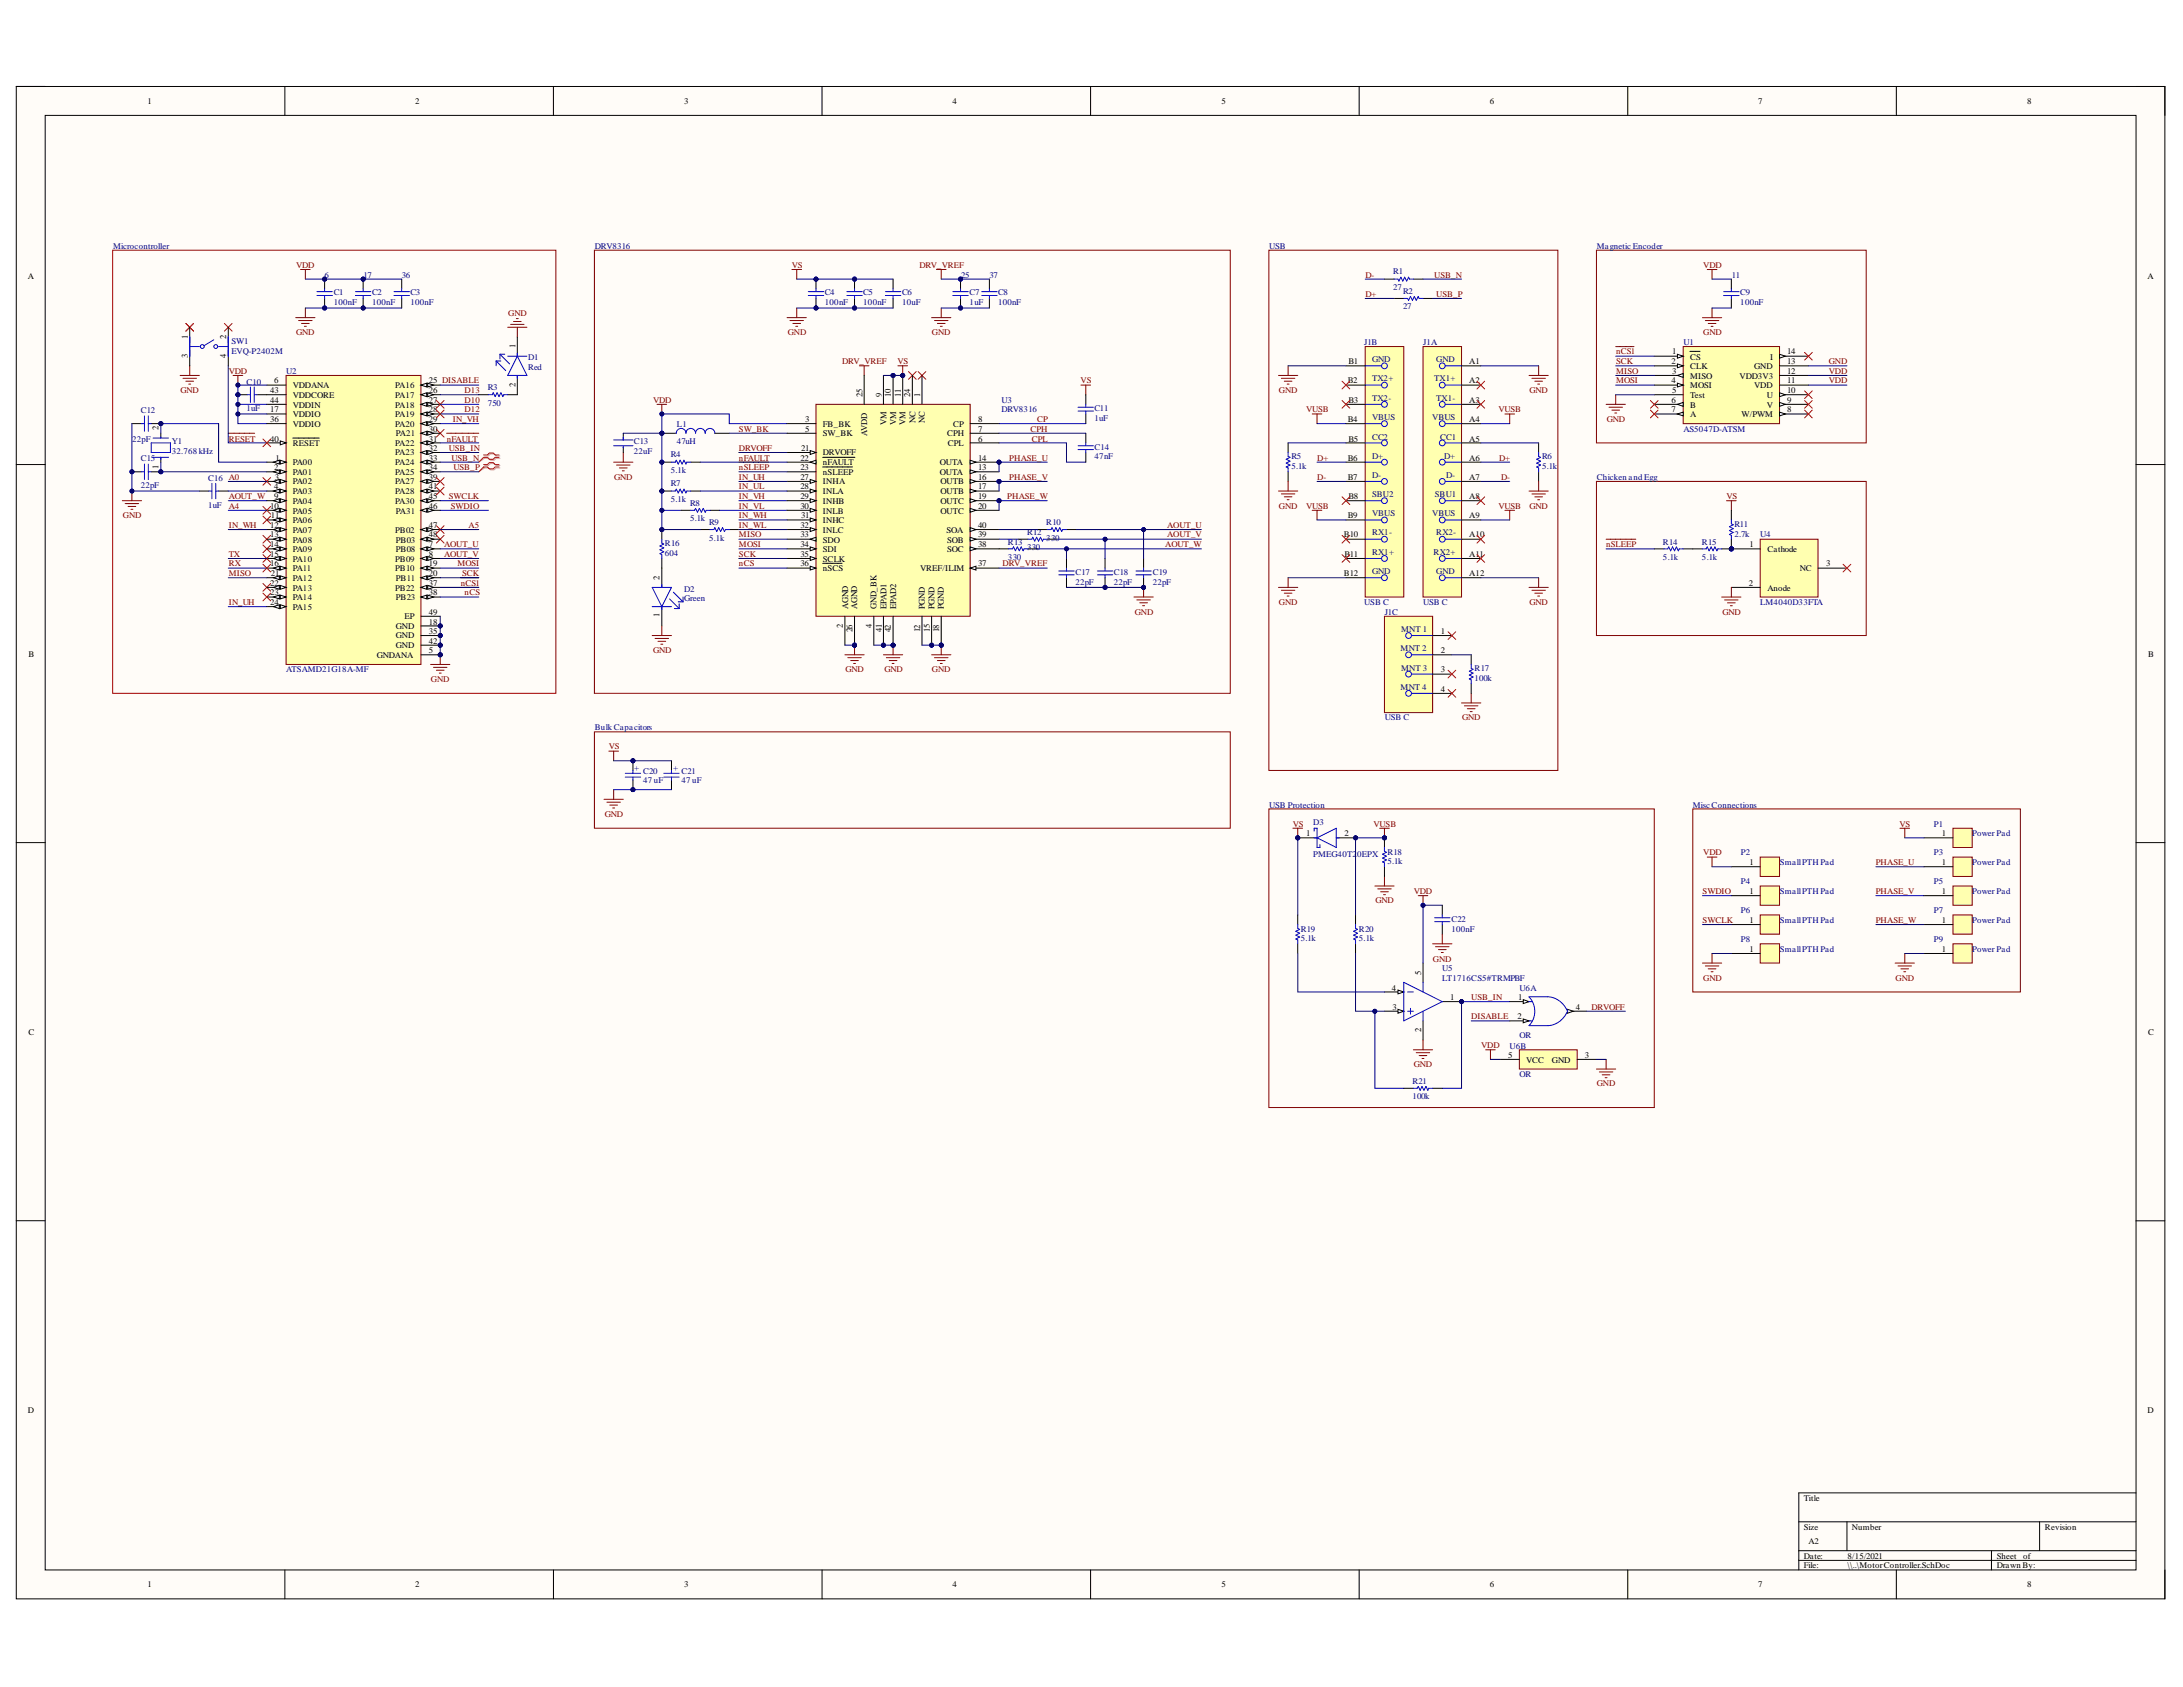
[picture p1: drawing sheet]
<svg xmlns="http://www.w3.org/2000/svg" width="279mm" height="216mm" viewBox="0 0 279 216" stroke-linecap="round" stroke-linejoin="round" font-family="sans-serif">
<defs><g id="words">
<g font-size="1.1">
<text x="18.9" y="13.3">1</text>
<text x="53.1" y="13.3">2</text>
<text x="87.6" y="13.3">3</text>
<text x="121.9" y="13.3">4</text>
<text x="156.3" y="13.3">5</text>
<text x="190.7" y="13.3">6</text>
<text x="225" y="13.3">7</text>
<text x="259.5" y="13.3">8</text>
<text x="3.6" y="35.7">A</text>
<text x="274.8" y="35.7">A</text>
<text x="24" y="45.8" transform="rotate(-90 24 45.8)">3</text>
<text x="24" y="43.4" transform="rotate(-90 24 43.4)">1</text>
<text x="28.9" y="45.8" transform="rotate(-90 28.9 45.8)">4</text>
<text x="28.9" y="43.4" transform="rotate(-90 28.9 43.4)">2</text>
<text x="66" y="44.6" transform="rotate(-90 66 44.6)">1</text>
<text x="172.6" y="46.6">B1</text>
<text x="188.1" y="46.6">A1</text>
<text x="213.9" y="46.6">2</text>
<text x="214" y="45.3">1</text>
<text x="214" y="47.9">3</text>
<text x="216.3" y="46">CS</text>
<text x="216.3" y="47.2">CLK</text>
<text x="224.5" y="47.2">GND</text>
<text x="226.5" y="46">I</text>
<text x="228.7" y="47.9">12</text>
<text x="228.7" y="46.6">13</text>
<text x="228.7" y="45.3">14</text>
<text x="34.6" y="50.3">43</text>
<text x="34.6" y="51.5">44</text>
<text x="34.6" y="52.8">17</text>
<text x="34.6" y="54">36</text>
<text x="35.1" y="49.1">6</text>
<text x="37.5" y="49.7">VDDANA</text>
<text x="37.5" y="50.9">VDDCORE</text>
<text x="37.5" y="52.2">VDDIN</text>
<text x="37.5" y="53.4">VDDIO</text>
<text x="50.6" y="49.7">PA16</text>
<text x="50.6" y="50.9">PA17</text>
<text x="50.6" y="52.2">PA18</text>
<text x="50.6" y="53.4">PA19</text>
<text x="54.9" y="49.1">25 DISABLE</text>
<text x="54.9" y="50.3">26</text>
<text x="54.9" y="51.5">27</text>
<text x="54.9" y="52.8">28</text>
<text x="54.9" y="54">29</text>
<text x="66" y="49.6" transform="rotate(-90 66 49.6)">2</text>
<text x="103" y="54">3</text>
<text x="110.4" y="50.8" transform="rotate(-90 110.4 50.8)">25</text>
<text x="112.8" y="50.8" transform="rotate(-90 112.8 50.8)">9</text>
<text x="114" y="50.8" transform="rotate(-90 114 50.8)">10</text>
<text x="115.3" y="50.8" transform="rotate(-90 115.3 50.8)">11</text>
<text x="116.5" y="50.8" transform="rotate(-90 116.5 50.8)">24</text>
<text x="117.8" y="50.8" transform="rotate(-90 117.8 50.8)">1</text>
<text x="125.2" y="54">8</text>
<text x="172.5" y="49.1">B2</text>
<text x="172.5" y="54">B4</text>
<text x="172.6" y="51.5">B3</text>
<text x="188.1" y="49.1">A2</text>
<text x="188.1" y="51.5">A3</text>
<text x="188.1" y="54">A4</text>
<text x="213.9" y="49.1">4</text>
<text x="213.9" y="51.5">6</text>
<text x="213.9" y="52.8">7</text>
<text x="214" y="50.3">5</text>
<text x="216.3" y="48.5">MISO</text>
<text x="216.3" y="49.7">MOSI</text>
<text x="216.3" y="50.9">Test</text>
<text x="216.3" y="52.2">B</text>
<text x="216.3" y="53.4">A</text>
<text x="222.7" y="48.5">VDD3V3</text>
<text x="222.9" y="53.4">W/PWM</text>
<text x="224.5" y="49.7">VDD</text>
<text x="226.1" y="52.2">V</text>
<text x="226.1" y="50.9">U</text>
<text x="228.7" y="52.8">8</text>
<text x="228.7" y="51.5">9</text>
<text x="228.7" y="50.3">10</text>
<text x="228.7" y="49.1">11</text>
<text x="20.3" y="60" transform="rotate(-90 20.3 60)">1</text>
<text x="20.3" y="55.1" transform="rotate(-90 20.3 55.1)">2</text>
<text x="34.6" y="56.5">40</text>
<text x="35.3" y="59">1</text>
<text x="37.5" y="54.6">VDDIO</text>
<text x="37.5" y="59.5">PA00</text>
<text x="37.5" y="57.1">RESET</text>
<text x="50.6" y="54.6">PA20</text>
<text x="50.6" y="57.1">PA22</text>
<text x="50.6" y="58.3">PA23</text>
<text x="50.6" y="59.5">PA24</text>
<text x="50.7" y="55.8">PA21</text>
<text x="54.9" y="55.2">30</text>
<text x="54.9" y="56.5">31</text>
<text x="54.9" y="57.7">32</text>
<text x="54.9" y="59">33</text>
<text x="102.4" y="59">22</text>
<text x="102.5" y="57.7">21</text>
<text x="103" y="55.2">5</text>
<text x="105.3" y="54.6">FB_BK</text>
<text x="105.3" y="55.8">SW_BK</text>
<text x="105.3" y="58.3">DRVOFF</text>
<text x="105.3" y="59.5">nFAULT</text>
<text x="111" y="55.7" transform="rotate(-90 111 55.7)">AVDD</text>
<text x="113.4" y="54.4" transform="rotate(-90 113.4 54.4)">VM</text>
<text x="114.7" y="54.4" transform="rotate(-90 114.7 54.4)">VM</text>
<text x="115.9" y="54.4" transform="rotate(-90 115.9 54.4)">VM</text>
<text x="117.2" y="54.1" transform="rotate(-90 117.2 54.1)">NC</text>
<text x="118.3" y="54.1" transform="rotate(-90 118.3 54.1)">NC</text>
<text x="120.3" y="59.5">OUTA</text>
<text x="121.2" y="55.8">CPH</text>
<text x="121.3" y="57.1">CPL</text>
<text x="122" y="54.6">CP</text>
<text x="125.2" y="56.5">6</text>
<text x="125.2" y="55.2">7</text>
<text x="125.2" y="59">14</text>
<text x="172.5" y="59">B6</text>
<text x="172.6" y="56.5">B5</text>
<text x="188.1" y="56.5">A5</text>
<text x="188.1" y="59">A6</text>
<text x="34.6" y="65.1">10</text>
<text x="35.1" y="60.1">2</text>
<text x="35.1" y="62.6">4</text>
<text x="35.1" y="63.9">9</text>
<text x="35.2" y="61.4">3</text>
<text x="37.5" y="60.8">PA01</text>
<text x="37.5" y="62">PA02</text>
<text x="37.5" y="63.3">PA03</text>
<text x="37.5" y="64.5">PA04</text>
<text x="37.5" y="65.7">PA05</text>
<text x="50.6" y="60.8">PA25</text>
<text x="50.6" y="62">PA27</text>
<text x="50.6" y="63.3">PA28</text>
<text x="50.6" y="64.5">PA30</text>
<text x="50.7" y="65.7">PA31</text>
<text x="54.9" y="60.1">34</text>
<text x="54.9" y="61.4">39</text>
<text x="54.9" y="62.6">41</text>
<text x="54.9" y="63.9">45</text>
<text x="54.9" y="65.1">46</text>
<text x="102.4" y="60.1">23</text>
<text x="102.4" y="61.4">27</text>
<text x="102.4" y="62.6">28</text>
<text x="102.4" y="63.9">29</text>
<text x="102.4" y="65.1">30</text>
<text x="105.3" y="60.8">nSLEEP</text>
<text x="105.3" y="62">INHA</text>
<text x="105.3" y="63.3">INLA</text>
<text x="105.3" y="64.5">INHB</text>
<text x="105.3" y="65.7">INLB</text>
<text x="120.3" y="60.8">OUTA</text>
<text x="120.4" y="62">OUTB</text>
<text x="120.4" y="63.3">OUTB</text>
<text x="120.4" y="64.5">OUTC</text>
<text x="120.4" y="65.7">OUTC</text>
<text x="125.2" y="60.1">13</text>
<text x="125.2" y="61.4">16</text>
<text x="125.2" y="62.6">17</text>
<text x="125.2" y="63.9">19</text>
<text x="125.2" y="65.1">20</text>
<text x="172.5" y="61.4">B7</text>
<text x="172.6" y="63.9">B8</text>
<text x="188.1" y="61.4">A7</text>
<text x="188.1" y="63.9">A8</text>
<text x="34.6" y="67.6">12</text>
<text x="34.6" y="68.8">13</text>
<text x="34.6" y="70">14</text>
<text x="34.6" y="71.3">15</text>
<text x="34.7" y="66.3">11</text>
<text x="37.5" y="67">PA06</text>
<text x="37.5" y="68.2">PA07</text>
<text x="37.5" y="69.4">PA08</text>
<text x="37.5" y="70.6">PA09</text>
<text x="37.5" y="71.9">PA10</text>
<text x="50.6" y="68.2">PB02</text>
<text x="50.6" y="71.9">PB09</text>
<text x="50.7" y="69.4">PB03</text>
<text x="50.7" y="70.6">PB08</text>
<text x="54.9" y="67.6">47</text>
<text x="54.9" y="68.8">48</text>
<text x="54.9" y="70">7</text>
<text x="54.9" y="71.3">8</text>
<text x="102.4" y="67.6">32</text>
<text x="102.4" y="68.8">33</text>
<text x="102.4" y="70">34</text>
<text x="102.4" y="71.3">35</text>
<text x="102.5" y="66.3">31</text>
<text x="105.3" y="67">INHC</text>
<text x="105.3" y="68.2">INLC</text>
<text x="105.3" y="69.4">SDO</text>
<text x="105.3" y="70.6">SDI</text>
<text x="105.3" y="71.9">SCLK</text>
<text x="121.1" y="68.2">SOA</text>
<text x="121.2" y="70.6">SOC</text>
<text x="121.2" y="69.4">SOB</text>
<text x="125.2" y="70">38</text>
<text x="125.2" y="68.8">39</text>
<text x="125.2" y="67.6">40</text>
<text x="172" y="68.8">B10</text>
<text x="172.1" y="71.3">B11</text>
<text x="172.5" y="66.3">B9</text>
<text x="188.1" y="66.3">A9</text>
<text x="188.1" y="68.8">A10</text>
<text x="188.1" y="71.3">A11</text>
<text x="223.9" y="70">1</text>
<text x="226.2" y="70.6">Cathode</text>
<text x="34.6" y="72.5">16</text>
<text x="34.6" y="74.9">22</text>
<text x="34.6" y="76.2">23</text>
<text x="34.6" y="77.4">24</text>
<text x="34.7" y="73.8">21</text>
<text x="37.5" y="73.1">PA11</text>
<text x="37.5" y="74.3">PA12</text>
<text x="37.5" y="75.6">PA13</text>
<text x="37.5" y="76.8">PA14</text>
<text x="50.6" y="73.1">PB10</text>
<text x="50.6" y="75.6">PB22</text>
<text x="50.7" y="74.3">PB11</text>
<text x="50.7" y="76.8">PB23</text>
<text x="54.9" y="72.5">19</text>
<text x="54.9" y="73.8">20</text>
<text x="54.9" y="74.9">37</text>
<text x="54.9" y="76.2">38</text>
<text x="84.4" y="74.2" transform="rotate(-90 84.4 74.2)">2</text>
<text x="102.4" y="72.5">36</text>
<text x="105.3" y="73.1">nSCS</text>
<text x="108.5" y="78" transform="rotate(-90 108.5 78)">AGND</text>
<text x="109.7" y="78" transform="rotate(-90 109.7 78)">AGND</text>
<text x="112.2" y="78" transform="rotate(-90 112.2 78)">GND_BK</text>
<text x="113.4" y="78" transform="rotate(-90 113.4 78)">EPAD1</text>
<text x="114.7" y="78" transform="rotate(-90 114.7 78)">EPAD2</text>
<text x="117.8" y="73.1">VREF/ILIM</text>
<text x="118.3" y="78" transform="rotate(-90 118.3 78)">PGND</text>
<text x="119.6" y="78" transform="rotate(-90 119.6 78)">PGND</text>
<text x="120.8" y="78" transform="rotate(-90 120.8 78)">PGND</text>
<text x="125.2" y="72.5">37</text>
<text x="172" y="73.8">B12</text>
<text x="188.1" y="73.8">A12</text>
<text x="223.8" y="74.9">2</text>
<text x="226.2" y="75.6">Anode</text>
<text x="230.4" y="73.1">NC</text>
<text x="233.7" y="72.5">3</text>
<text x="37.5" y="78.1">PA15</text>
<text x="50.7" y="80.5">GND</text>
<text x="50.7" y="81.7">GND</text>
<text x="50.7" y="83">GND</text>
<text x="51.8" y="79.3">EP</text>
<text x="54.9" y="78.7">49</text>
<text x="54.9" y="79.9">18</text>
<text x="54.9" y="81.1">35</text>
<text x="54.9" y="82.4">42</text>
<text x="54.9" y="83.6">5</text>
<text x="84.4" y="79" transform="rotate(-90 84.4 79)">1</text>
<text x="107.9" y="80.4" transform="rotate(-90 107.9 80.4)">2</text>
<text x="109.1" y="80.9" transform="rotate(-90 109.1 80.9)">26</text>
<text x="111.6" y="80.4" transform="rotate(-90 111.6 80.4)">4</text>
<text x="112.8" y="80.9" transform="rotate(-90 112.8 80.9)">41</text>
<text x="114" y="80.9" transform="rotate(-90 114 80.9)">42</text>
<text x="117.8" y="80.9" transform="rotate(-90 117.8 80.9)">12</text>
<text x="119" y="80.9" transform="rotate(-90 119 80.9)">15</text>
<text x="120.2" y="80.9" transform="rotate(-90 120.2 80.9)">18</text>
<text x="184.4" y="81.1">1</text>
<text x="184.4" y="83.6">2</text>
<text x="3.6" y="84.1">B</text>
<text x="48.2" y="84.2">GNDANA</text>
<text x="184.4" y="86">3</text>
<text x="184.4" y="88.6">4</text>
<text x="274.9" y="84.1">B</text>
<text x="167.2" y="107">1</text>
<text x="172.1" y="107">2</text>
<text x="248.5" y="107">1</text>
<text x="223.9" y="110.7">1</text>
<text x="248.5" y="110.7">1</text>
<text x="223.9" y="114.4">1</text>
<text x="223.9" y="118.1">1</text>
<text x="248.5" y="114.4">1</text>
<text x="248.5" y="118.1">1</text>
<text x="181.9" y="124.8" transform="rotate(-90 181.9 124.8)">5</text>
<text x="223.9" y="121.8">1</text>
<text x="248.5" y="121.8">1</text>
<text x="178.2" y="126.8">4</text>
<text x="178.2" y="129.2">3</text>
<text x="185.6" y="128">1</text>
<text x="194.2" y="130.4">2</text>
<text x="194.3" y="128">1</text>
<text x="201.7" y="129.2">4</text>
<text x="3.6" y="132.4">C</text>
<text x="181.9" y="132.1" transform="rotate(-90 181.9 132.1)">2</text>
<text x="193" y="135.4">5</text>
<text x="195.3" y="136">VCC</text>
<text x="198.6" y="136">GND</text>
<text x="202.9" y="135.4">3</text>
<text x="274.9" y="132.4">C</text>
<text x="3.6" y="180.8">D</text>
<text x="274.8" y="180.8">D</text>
<text x="230.9" y="192.1">Title</text>
<text x="230.9" y="195.8">Size</text>
<text x="231.5" y="197.7">A2</text>
<text x="237" y="195.8">Number</text>
<text x="261.7" y="195.8">Revision</text>
<text x="18.9" y="203.2">1</text>
<text x="53.1" y="203.2">2</text>
<text x="87.6" y="203.2">3</text>
<text x="121.9" y="203.2">4</text>
<text x="156.3" y="203.2">5</text>
<text x="190.7" y="203.2">6</text>
<text x="225" y="203.2">7</text>
<text x="230.9" y="199.5">Date:</text>
<text x="230.9" y="200.7">File:</text>
<text x="236.4" y="199.5">8/15/2021</text>
<text x="236.4" y="200.7">\\..\MotorController.SchDoc</text>
<text x="255.6" y="199.5">Sheet</text>
<text x="255.6" y="200.7">Drawn By:</text>
<text x="258.9" y="199.5">of</text>
<text x="259.5" y="203.2">8</text>
</g>
<g font-size="1.1" fill="#000080">
<text x="14.5" y="31.8">Microcontroller</text>
<text x="41.5" y="35.5">6</text>
<text x="46.5" y="35.5">17</text>
<text x="51.4" y="35.5">36</text>
<text x="76.1" y="31.8">DRV8316</text>
<text x="123" y="35.5">25</text>
<text x="126.6" y="35.5">37</text>
<text x="162.4" y="31.8">USB</text>
<text x="178.3" y="35.1">R1</text>
<text x="204.4" y="31.8">Magnetic Encoder</text>
<text x="221.6" y="35.5">11</text>
<text x="42.7" y="37.8">C1</text>
<text x="42.7" y="39.1">100nF</text>
<text x="47.6" y="37.8">C2</text>
<text x="47.6" y="39.1">100nF</text>
<text x="52.5" y="37.8">C3</text>
<text x="52.5" y="39.1">100nF</text>
<text x="105.6" y="37.8">C4</text>
<text x="105.6" y="39.1">100nF</text>
<text x="110.5" y="37.8">C5</text>
<text x="110.5" y="39.1">100nF</text>
<text x="115.5" y="37.8">C6</text>
<text x="115.5" y="39.1">10uF</text>
<text x="124.1" y="37.8">C7</text>
<text x="124.1" y="39.1">1uF</text>
<text x="127.7" y="37.8">C8</text>
<text x="127.7" y="39.1">100nF</text>
<text x="178.3" y="37.1">27</text>
<text x="179.6" y="37.6">R2</text>
<text x="179.6" y="39.6">27</text>
<text x="222.7" y="37.8">C9</text>
<text x="222.7" y="39.1">100nF</text>
<text x="29.6" y="44">SW1</text>
<text x="29.6" y="45.3">EVQ-P2402M</text>
<text x="36.6" y="47.9">U2</text>
<text x="67.6" y="46.1">D1</text>
<text x="67.6" y="47.4">Red</text>
<text x="174.6" y="44.2">J1B</text>
<text x="175.6" y="46.4">GND</text>
<text x="182.1" y="44.2">J1A</text>
<text x="183.8" y="46.4">GND</text>
<text x="215.5" y="44.2">U1</text>
<text x="18" y="52.9">C12</text>
<text x="31.6" y="49.2">C10</text>
<text x="31.6" y="52.6">1uF</text>
<text x="62.4" y="49.9">R3</text>
<text x="62.4" y="51.9">750</text>
<text x="128.2" y="51.5">U3</text>
<text x="128.2" y="52.8">DRV8316</text>
<text x="140.1" y="52.6">C11</text>
<text x="140.1" y="53.9">1uF</text>
<text x="175.6" y="48.8">TX2+</text>
<text x="175.6" y="51.3">TX2-</text>
<text x="175.6" y="53.8">VBUS</text>
<text x="183.3" y="53.8">VBUS</text>
<text x="183.6" y="48.8">TX1+</text>
<text x="183.8" y="51.3">TX1-</text>
<text x="16.9" y="56.5">22pF</text>
<text x="18" y="59">C15</text>
<text x="22" y="56.8">Y1</text>
<text x="22" y="58.1">32.768 kHz</text>
<text x="81.1" y="56.8">C13</text>
<text x="81.1" y="58.1">22uF</text>
<text x="85.9" y="58.5">R4</text>
<text x="86.6" y="54.6">L1</text>
<text x="86.6" y="56.8">47uH</text>
<text x="140.1" y="57.6">C14</text>
<text x="140.1" y="58.8">47nF</text>
<text x="165.3" y="58.8">R5</text>
<text x="175.6" y="56.3">CC2</text>
<text x="175.6" y="58.7">D+</text>
<text x="184.3" y="56.3">CC1</text>
<text x="184.8" y="58.7">D+</text>
<text x="197.4" y="58.8">R6</text>
<text x="215.5" y="55.2">AS5047D-ATSM</text>
<text x="18" y="62.5">22pF</text>
<text x="26.6" y="61.5">C16 A0</text>
<text x="26.6" y="65">1uF</text>
<text x="85.9" y="62.3">R7</text>
<text x="85.9" y="64.2">5.1k</text>
<text x="85.9" y="60.6">5.1k</text>
<text x="88.3" y="64.7">R8</text>
<text x="165.3" y="60.1">5.1k</text>
<text x="175.6" y="61.2">D-</text>
<text x="175.6" y="63.6">SBU2</text>
<text x="183.7" y="63.6">SBU1</text>
<text x="185.1" y="61.2">D-</text>
<text x="197.4" y="60.1">5.1k</text>
<text x="204.4" y="61.4">Chicken and Egg</text>
<text x="85.1" y="69.9">R16</text>
<text x="85.1" y="71.1">604</text>
<text x="88.3" y="66.7">5.1k</text>
<text x="90.8" y="67.2">R9</text>
<text x="90.8" y="69.2">5.1k</text>
<text x="129" y="69.7">R13</text>
<text x="129" y="71.6">330</text>
<text x="131.5" y="68.4">R12</text>
<text x="131.5" y="70.4">330</text>
<text x="133.9" y="67.2">R10</text>
<text x="133.9" y="69.2">330</text>
<text x="175.6" y="66.1">VBUS</text>
<text x="175.6" y="68.5">RX1-</text>
<text x="175.6" y="71.1">RX1+</text>
<text x="183.3" y="66.1">VBUS</text>
<text x="183.5" y="71.1">RX2+</text>
<text x="183.8" y="68.5">RX2-</text>
<text x="212.8" y="69.7">R14</text>
<text x="212.8" y="71.6">5.1k</text>
<text x="217.8" y="69.7">R15</text>
<text x="217.8" y="71.6">5.1k</text>
<text x="222" y="67.4">R11</text>
<text x="222" y="68.7">2.7k</text>
<text x="225.3" y="68.8">U4</text>
<text x="87.6" y="75.7">D2</text>
<text x="87.6" y="77">Green</text>
<text x="137.6" y="73.6">C17</text>
<text x="137.6" y="74.9">22pF</text>
<text x="142.5" y="73.6">C18</text>
<text x="142.5" y="74.9">22pF</text>
<text x="147.5" y="73.6">C19</text>
<text x="147.5" y="74.9">22pF</text>
<text x="174.6" y="77.4">USB C</text>
<text x="175.6" y="73.5">GND</text>
<text x="182.1" y="77.4">USB C</text>
<text x="183.8" y="73.5">GND</text>
<text x="225.3" y="77.4">LM4040D33FTA</text>
<text x="177.2" y="78.7">J1C</text>
<text x="179.3" y="83.3">MNT 2</text>
<text x="179.3" y="80.9">MNT 1</text>
<text x="36.6" y="86">ATSAMD21G18A-MF</text>
<text x="179.3" y="88.3">MNT 4</text>
<text x="179.3" y="85.9">MNT 3</text>
<text x="188.7" y="85.9">R17</text>
<text x="188.7" y="87.2">100k</text>
<text x="76.1" y="93.5">Bulk Capacitors</text>
<text x="177.2" y="92.2">USB C</text>
<text x="81.2" y="98" transform="rotate(90 81.2 98)">+</text>
<text x="82.3" y="99">C20</text>
<text x="82.3" y="100.2">47 uF</text>
<text x="86.2" y="98" transform="rotate(90 86.2 98)">+</text>
<text x="87.2" y="99">C21</text>
<text x="87.2" y="100.2">47 uF</text>
<text x="162.4" y="103.4">USB Protection</text>
<text x="168.1" y="105.6">D3</text>
<text x="216.6" y="103.4">MiscConnections</text>
<text x="247.5" y="105.8">P1</text>
<text x="252.4" y="107">Power Pad</text>
<text x="168.1" y="109.6">PMEG40T2</text>
<text x="173.7" y="109.6">0EPX</text>
<text x="177.6" y="109.4">R18</text>
<text x="177.6" y="110.6">5.1k</text>
<text x="222.8" y="109.4">P2</text>
<text x="222.8" y="113.2">P4</text>
<text x="227.8" y="110.7">SmallPTH Pad</text>
<text x="247.5" y="109.4">P3</text>
<text x="247.5" y="113.2">P5</text>
<text x="252.4" y="110.7">Power Pad</text>
<text x="166.5" y="119.3">R19</text>
<text x="173.9" y="119.3">R20</text>
<text x="185.8" y="118">C22</text>
<text x="185.8" y="119.3">100nF</text>
<text x="222.8" y="116.9">P6</text>
<text x="227.8" y="114.4">SmallPTH Pad</text>
<text x="227.8" y="118.1">SmallPTH Pad</text>
<text x="247.5" y="116.9">P7</text>
<text x="252.4" y="114.4">Power Pad</text>
<text x="252.4" y="118.1">Power Pad</text>
<text x="166.5" y="120.4">5.1k</text>
<text x="173.9" y="120.4">5.1k</text>
<text x="184.6" y="124.2">U5</text>
<text x="184.6" y="125.5">LT1716CS5#TRMPBF</text>
<text x="222.8" y="120.6">P8</text>
<text x="227.8" y="121.8">SmallPTH Pad</text>
<text x="247.5" y="120.6">P9</text>
<text x="252.4" y="121.8">Power Pad</text>
<text x="194.5" y="126.9">U6A</text>
<text x="193.2" y="134.2">U6B</text>
<text x="194.5" y="132.8">OR</text>
<text x="194.5" y="137.9">OR</text>
<text x="180.8" y="138.7">R21</text>
<text x="180.8" y="140.7">100k</text>
</g>
<g font-size="1.1" fill="#800000">
<text x="37.9" y="34.3">VDD</text>
<text x="101.3" y="34.3">VS</text>
<text x="117.7" y="34.3">DRV_VREF</text>
<text x="174.8" y="35.5">D-</text>
<text x="183.6" y="35.5">USB_N</text>
<text x="218" y="34.3">VDD</text>
<text x="65.1" y="40.4">GND</text>
<text x="174.8" y="38">D+</text>
<text x="183.8" y="38">USB_P</text>
<text x="29.3" y="47.9">VDD</text>
<text x="37.9" y="42.9">GND</text>
<text x="100.8" y="42.9">GND</text>
<text x="107.8" y="46.6">DRV_VREF</text>
<text x="114.9" y="46.6">VS</text>
<text x="119.3" y="42.9">GND</text>
<text x="206.8" y="45.3">nCS1</text>
<text x="206.8" y="46.6">SCK</text>
<text x="206.8" y="47.9">MISO</text>
<text x="218" y="42.9">GND</text>
<text x="234.1" y="46.6">GND</text>
<text x="234.1" y="47.9">VDD</text>
<text x="23.1" y="50.3">GND</text>
<text x="57.9" y="54">IN_VH</text>
<text x="59.5" y="50.3">D13</text>
<text x="59.5" y="52.8">D12</text>
<text x="59.5" y="51.5">D10</text>
<text x="83.6" y="51.5">VDD</text>
<text x="132.7" y="54">CP</text>
<text x="138.3" y="49.1">VS</text>
<text x="163.7" y="50.3">GND</text>
<text x="167.2" y="52.8">VUSB</text>
<text x="191.8" y="52.8">VUSB</text>
<text x="195.8" y="50.3">GND</text>
<text x="205.6" y="54">GND</text>
<text x="206.8" y="49.1">MOSI</text>
<text x="234.1" y="49.1">VDD</text>
<text x="29.3" y="56.5">RESET</text>
<text x="57.2" y="56.5">nFAULT</text>
<text x="57.4" y="57.7">USB_IN</text>
<text x="57.8" y="59">USB_N</text>
<text x="94.6" y="55.2">SW_BK</text>
<text x="94.6" y="57.7">DRVOFF</text>
<text x="94.6" y="59">nFAULT</text>
<text x="129.2" y="59">PHASE_U</text>
<text x="131.9" y="55.2">CPH</text>
<text x="132.1" y="56.5">CPL</text>
<text x="168.6" y="59">D+</text>
<text x="191.9" y="59">D+</text>
<text x="29.3" y="63.9">AOUT_W</text>
<text x="29.3" y="65.1">A4</text>
<text x="57.4" y="63.9">SWCLK</text>
<text x="57.7" y="65.1">SWDIO</text>
<text x="58" y="60.1">USB_P</text>
<text x="78.6" y="61.4">GND</text>
<text x="94.6" y="60.1">nSLEEP</text>
<text x="94.6" y="61.4">IN_UH</text>
<text x="94.6" y="62.6">IN_UL</text>
<text x="94.6" y="63.9">IN_VH</text>
<text x="94.6" y="65.1">IN_VL</text>
<text x="128.9" y="63.9">PHASE_W</text>
<text x="129.2" y="61.4">PHASE_V</text>
<text x="163.7" y="65.1">GND</text>
<text x="167.2" y="65.1">VUSB</text>
<text x="168.6" y="61.4">D-</text>
<text x="191.8" y="65.1">VUSB</text>
<text x="192.1" y="61.4">D-</text>
<text x="195.8" y="65.1">GND</text>
<text x="221" y="63.9">VS</text>
<text x="15.7" y="66.3">GND</text>
<text x="29.3" y="67.6">IN_WH</text>
<text x="29.3" y="71.3">TX</text>
<text x="56.8" y="70">AOUT_U</text>
<text x="56.8" y="71.3">AOUT_V</text>
<text x="60" y="67.6">A5</text>
<text x="94.6" y="66.3">IN_WH</text>
<text x="94.6" y="67.6">IN_WL</text>
<text x="94.6" y="68.8">MISO</text>
<text x="94.6" y="70">MOSI</text>
<text x="94.6" y="71.3">SCK</text>
<text x="149.1" y="70">AOUT_W</text>
<text x="149.4" y="67.6">AOUT_U</text>
<text x="149.4" y="68.8">AOUT_V</text>
<text x="205.6" y="70">nSLEEP</text>
<text x="29.3" y="72.5">RX</text>
<text x="29.3" y="73.8">MISO</text>
<text x="29.3" y="77.4">IN_UH</text>
<text x="58.5" y="72.5">MOSI</text>
<text x="59" y="74.9">nCS1</text>
<text x="59.1" y="73.8">SCK</text>
<text x="59.5" y="76.2">nCS</text>
<text x="94.6" y="72.5">nCS</text>
<text x="128.3" y="72.5">DRV_VREF</text>
<text x="163.7" y="77.4">GND</text>
<text x="195.8" y="77.4">GND</text>
<text x="83.6" y="83.6">GND</text>
<text x="145.2" y="78.7">GND</text>
<text x="220.5" y="78.7">GND</text>
<text x="55.2" y="87.3">GND</text>
<text x="108.2" y="86">GND</text>
<text x="113.2" y="86">GND</text>
<text x="119.3" y="86">GND</text>
<text x="77.9" y="95.9">VS</text>
<text x="187.1" y="92.2">GND</text>
<text x="77.4" y="104.5">GND</text>
<text x="165.5" y="105.8">VS</text>
<text x="175.8" y="105.8">VUSB</text>
<text x="243.1" y="105.8">VS</text>
<text x="218" y="109.4">VDD</text>
<text x="240.1" y="110.7">PHASE_U</text>
<text x="176" y="115.6">GND</text>
<text x="180.9" y="114.4">VDD</text>
<text x="217.9" y="114.4">SWDIO</text>
<text x="217.9" y="118.1">SWCLK</text>
<text x="240.1" y="114.4">PHASE_V</text>
<text x="240.1" y="118.1">PHASE_W</text>
<text x="183.4" y="123.1">GND</text>
<text x="218" y="125.5">GND</text>
<text x="242.6" y="125.5">GND</text>
<text x="188.3" y="130.4">DISABLE</text>
<text x="188.3" y="128">USB_IN</text>
<text x="203.7" y="129.2">DRVOFF</text>
<text x="180.9" y="136.6">GND</text>
<text x="189.6" y="134.1">VDD</text>
<text x="204.4" y="139">GND</text>
</g>
</g></defs>
<path d="M2.1 11.1h275v193.5h-275z" fill-rule="evenodd" fill="#fffcf8"/>
<path d="M2.1 11.1h275v193.5h-275z" fill="none" stroke="#000" stroke-width=".13"/>
<path d="M5.8 14.8h267.6v186.1h-267.6z" fill-rule="evenodd" fill="#fffcf8"/>
<g fill="none" stroke="#000" stroke-width=".13">
<path d="M2.1 11.1h3.7M5.8 14.8h267.6v186.1h-267.6zM36.5 11.1v3.7M70.8 11.1v3.7M105.2 11.1v3.7M139.6 11.1v3.7M174 11.1v3.7M208.3 11.1v3.7M242.7 11.1v3.7M273.4 11.1h3.7v3.7M2.1 59.5h3.7M273.4 59.5h3.7"/>
<path d="M2.1 107.8h3.7M273.4 107.8h3.7M2.1 156.2h3.7M273.4 156.2h3.7M230.2 194.8h43.2M230.2 198.5h43.2M230.2 199.7h43.2M236.4 194.8v3.7M254.9 198.5v2.4M261 194.8v3.7M273.4 191.1h-43.2v9.8M36.5 200.9v3.7"/>
<path d="M70.8 200.9v3.7M105.2 200.9v3.7M139.6 200.9v3.7M174 200.9v3.7M208.3 200.9v3.7M242.7 200.9v3.7M277.1 200.9v3.7"/>
</g>
<path d="M29.8 48h1.3M30.4 48v1.3" fill="none" stroke="#800000" stroke-width=".13"/>
<circle cx="30.4" cy="49.3" r=".25" fill="#000080"/>
<circle cx="30.4" cy="49.3" r=".25" fill="none" stroke="#000080" stroke-width=".13"/>
<path d="M55.1 85h2.5M55.5 85.4h1.7M55.9 85.8h.9M56.2 86.1h.3M56.3 83.8v1.2" fill="none" stroke="#800000" stroke-width=".13"/>
<circle cx="56.3" cy="83.8" r=".25" fill="#000080"/>
<circle cx="56.3" cy="83.8" r=".25" fill="none" stroke="#000080" stroke-width=".13"/>
<path d="M55.9 55l.9 .9M56.8 55l-.9 .9M55.9 68.5l.9 1M56.8 68.5l-.9 1" fill="none" stroke="#f00" stroke-width=".13"/>
<path d="M15.7 64.1h2.4M16 64.4h1.7M16.4 64.8h1M16.8 65.2h.2M16.9 62.8v1.3" fill="none" stroke="#800000" stroke-width=".13"/>
<circle cx="16.9" cy="62.8" r=".25" fill="#000080"/>
<circle cx="16.9" cy="62.8" r=".25" fill="none" stroke="#000080" stroke-width=".13"/>
<g fill="none" stroke="#f00" stroke-width=".13">
<path d="M23.8 41.4l1 1M24.8 41.4l-1 1M28.7 41.4l1 1M29.7 41.4l-1 1M61.9 58.2h.5l.2-.2h.5l.3 .2h.5M61.9 59.5h.5l.2-.3h.5l.3 .3h.5M63.9 58.5h-.5l-.3 .3h-.5l-.2-.3h-.5l-.6 .6M63.9 59.8h-.5l-.3 .2h-.5l-.2-.2h-.5l-.6 .6M33.7 66.1l.9 .9M33.7 68.5l.9 1M33.7 69.7l.9 1M33.7 74.7l.9 1"/>
<path d="M33.7 75.9l.9 1M34.6 66.1l-.9 .9M34.6 68.5l-.9 1M34.6 69.7l-.9 1M34.6 74.7l-.9 1M34.6 75.9l-.9 1"/>
</g>
<g fill="none" stroke="#800000" stroke-width=".13">
<path d="M38.5 34.5h1.2M39.1 34.5v1.2M39.1 39.4v1.3M23.1 48h2.4M23.4 48.4h1.7M23.8 48.8h1M24.2 49.2h.2M24.3 46.8v1.2M29.2 55.4h3.4M37.8 40.7h2.5M38.2 41h1.7M38.6 41.4h1"/>
<path d="M39 41.8h.2M65 41.9h2.4M65.3 41.5h1.8M65.7 41.1h1M66.1 40.8h.2M66.2 41.9v1.2"/>
</g>
<path d="M14.4 32h56.7v56.7h-56.7z" fill="none" stroke="#980000" stroke-width=".13"/>
<path d="M62 58.3h.5l.3-.2h.5l.2 .2h.5M62 59.6h.5l.3-.3h.5l.2 .3h.5M64 58.7h-.5l-.2 .2h-.5l-.3-.2h-.5l-.7 .4M64 59.9h-.5l-.2 .2h-.5l-.3-.2h-.5l-.7 .5" fill="none" stroke="#d0a19e" stroke-width=".13"/>
<path d="M20.6 55.4v.7M20.6 58.5v.6M24.3 41.9v4.9M29.2 41.9v4.9M61.3 50.5h1.2M66.2 48v2.5h-1.2M66.2 43.1v2.5" fill="none" stroke="#000" stroke-width=".13"/>
<g fill="none" stroke="#00f" stroke-width=".13">
<path d="M19.4 56.7h2.4v1.2h-2.4zM19.6 58.5h2M19.6 56.1h2M20.6 55.9v.2M20.6 58.5v.3M24.3 44.4h1.2M24.3 43.1v2.5M27.4 43.5l-1.3 .7M28 44.4h1.2M29.2 43.1v2.5M62.5 50.5h.5l.1-.2 .3 .5 .2-.5 .3 .5 .2-.5 .3 .5 .1-.3h.5M63.5 46.2l1.2 1.2"/>
<path d="M63.5 46.2v.6M63.5 46.2h.6M64 45.3l1.2 1.3M64 45.3v.7M64 45.3h.6M65 45.6h2.4M66.2 45.6l1.2 2.4h-2.4zM66.2 45.2v.4M66.2 48v.4"/>
<circle cx="25.9" cy="44.4" r=".25"/>
<circle cx="27.6" cy="44.4" r=".25"/>
</g>
<circle cx="56.3" cy="80.1" r=".25" fill="#000080"/>
<circle cx="56.3" cy="80.1" r=".25" fill="none" stroke="#000080" stroke-width=".13"/>
<circle cx="56.3" cy="81.3" r=".25" fill="#000080"/>
<circle cx="56.3" cy="81.3" r=".25" fill="none" stroke="#000080" stroke-width=".13"/>
<circle cx="56.3" cy="82.6" r=".25" fill="#000080"/>
<circle cx="56.3" cy="82.6" r=".25" fill="none" stroke="#000080" stroke-width=".13"/>
<circle cx="56.3" cy="83.8" r=".25" fill="#000080"/>
<circle cx="56.3" cy="83.8" r=".25" fill="none" stroke="#000080" stroke-width=".13"/>
<path d="M36.6 48h17.3v37h-17.3z" fill-rule="evenodd" fill="#ffffb0"/>
<path d="M36.6 48h17.3v37h-17.3z" fill="none" stroke="#800000" stroke-width=".13"/>
<path d="M34.1 49.3h2.5M34.1 50.5h2.5M34.1 51.7h2.5M34.1 53h2.5M34.1 54.2h2.5M34.1 59.1h2.5" fill="none" stroke="#000" stroke-width=".13"/>
<path d="M35.9 58.9l.7 .2-.7 .3z" fill="#f8fcff"/>
<path d="M35.9 58.9l.7 .2-.7 .3z" fill="none" stroke="#000" stroke-width=".13"/>
<path d="M35 59.1l.8-.2v.5z" fill="#f8fcff"/>
<path d="M35 59.1l.8-.2v.5zM34.1 60.4h2.5" fill="none" stroke="#000" stroke-width=".13"/>
<path d="M35.9 60.1l.7 .3-.7 .2z" fill="#f8fcff"/>
<path d="M35.9 60.1l.7 .3-.7 .2z" fill="none" stroke="#000" stroke-width=".13"/>
<path d="M35 60.4l.8-.3v.5z" fill="#f8fcff"/>
<path d="M34.1 61.6h2.5M35 60.4l.8-.3v.5z" fill="none" stroke="#000" stroke-width=".13"/>
<path d="M35.9 61.4l.7 .2-.7 .3z" fill="#f8fcff"/>
<path d="M35.9 61.4l.7 .2-.7 .3z" fill="none" stroke="#000" stroke-width=".13"/>
<path d="M35 61.6l.8-.2v.5z" fill="#f8fcff"/>
<path d="M34.1 62.8h2.5M35 61.6l.8-.2v.5z" fill="none" stroke="#000" stroke-width=".13"/>
<path d="M35.9 62.6l.7 .2-.7 .3z" fill="#f8fcff"/>
<path d="M35.9 62.6l.7 .2-.7 .3z" fill="none" stroke="#000" stroke-width=".13"/>
<path d="M35 62.8l.8-.2v.5z" fill="#f8fcff"/>
<path d="M34.1 64.1h2.5M35 62.8l.8-.2v.5z" fill="none" stroke="#000" stroke-width=".13"/>
<path d="M35.9 63.8l.7 .3-.7 .2z" fill="#f8fcff"/>
<path d="M35.9 63.8l.7 .3-.7 .2z" fill="none" stroke="#000" stroke-width=".13"/>
<path d="M35 64.1l.8-.3v.5z" fill="#f8fcff"/>
<path d="M34.1 65.3h2.5M35 64.1l.8-.3v.5z" fill="none" stroke="#000" stroke-width=".13"/>
<path d="M35.9 65.1l.7 .2-.7 .3z" fill="#f8fcff"/>
<path d="M35.9 65.1l.7 .2-.7 .3z" fill="none" stroke="#000" stroke-width=".13"/>
<path d="M35 65.3l.8-.2v.5z" fill="#f8fcff"/>
<path d="M34.1 66.5h2.5M35 65.3l.8-.2v.5z" fill="none" stroke="#000" stroke-width=".13"/>
<path d="M35.9 66.3l.7 .2-.7 .3z" fill="#f8fcff"/>
<path d="M35.9 66.3l.7 .2-.7 .3z" fill="none" stroke="#000" stroke-width=".13"/>
<path d="M35 66.5l.8-.2v.5z" fill="#f8fcff"/>
<path d="M34.1 67.8h2.5M35 66.5l.8-.2v.5z" fill="none" stroke="#000" stroke-width=".13"/>
<path d="M35.9 67.5l.7 .3-.7 .2z" fill="#f8fcff"/>
<path d="M35.9 67.5l.7 .3-.7 .2z" fill="none" stroke="#000" stroke-width=".13"/>
<path d="M35 67.8l.8-.3v.5z" fill="#f8fcff"/>
<path d="M34.1 69h2.5M35 67.8l.8-.3v.5z" fill="none" stroke="#000" stroke-width=".13"/>
<path d="M35.9 68.8l.7 .2-.7 .3z" fill="#f8fcff"/>
<path d="M35.9 68.8l.7 .2-.7 .3z" fill="none" stroke="#000" stroke-width=".13"/>
<path d="M35 69l.8-.2v.5z" fill="#f8fcff"/>
<path d="M34.1 70.2h2.5M35 69l.8-.2v.5z" fill="none" stroke="#000" stroke-width=".13"/>
<path d="M35.9 70l.7 .2-.7 .3z" fill="#f8fcff"/>
<path d="M35.9 70l.7 .2-.7 .3z" fill="none" stroke="#000" stroke-width=".13"/>
<path d="M35 70.2l.8-.2v.5z" fill="#f8fcff"/>
<path d="M34.1 71.5h2.5M35 70.2l.8-.2v.5z" fill="none" stroke="#000" stroke-width=".13"/>
<path d="M35.9 71.2l.7 .3-.7 .2z" fill="#f8fcff"/>
<path d="M35.9 71.2l.7 .3-.7 .2z" fill="none" stroke="#000" stroke-width=".13"/>
<path d="M35 71.5l.8-.3v.5z" fill="#f8fcff"/>
<path d="M34.1 72.7h2.5M35 71.5l.8-.3v.5z" fill="none" stroke="#000" stroke-width=".13"/>
<path d="M35.9 72.5l.7 .2-.7 .3z" fill="#f8fcff"/>
<path d="M35.9 72.5l.7 .2-.7 .3z" fill="none" stroke="#000" stroke-width=".13"/>
<path d="M35 72.7l.8-.2v.5z" fill="#f8fcff"/>
<path d="M34.1 73.9h2.5M35 72.7l.8-.2v.5z" fill="none" stroke="#000" stroke-width=".13"/>
<path d="M35.9 73.7l.7 .2-.7 .3z" fill="#f8fcff"/>
<path d="M35.9 73.7l.7 .2-.7 .3z" fill="none" stroke="#000" stroke-width=".13"/>
<path d="M35 73.9l.8-.2v.5z" fill="#f8fcff"/>
<path d="M34.1 75.2h2.5M35 73.9l.8-.2v.5z" fill="none" stroke="#000" stroke-width=".13"/>
<path d="M35.9 74.9l.7 .3-.7 .2z" fill="#f8fcff"/>
<path d="M35.9 74.9l.7 .3-.7 .2z" fill="none" stroke="#000" stroke-width=".13"/>
<path d="M35 75.2l.8-.3v.5z" fill="#f8fcff"/>
<path d="M34.1 76.4h2.5M35 75.2l.8-.3v.5z" fill="none" stroke="#000" stroke-width=".13"/>
<path d="M35.9 76.2l.7 .2-.7 .3z" fill="#f8fcff"/>
<path d="M35.9 76.2l.7 .2-.7 .3z" fill="none" stroke="#000" stroke-width=".13"/>
<path d="M35 76.4l.8-.2v.5z" fill="#f8fcff"/>
<path d="M34.1 77.6h2.5M35 76.4l.8-.2v.5z" fill="none" stroke="#000" stroke-width=".13"/>
<path d="M35.9 77.4l.7 .2-.7 .3z" fill="#f8fcff"/>
<path d="M35.9 77.4l.7 .2-.7 .3z" fill="none" stroke="#000" stroke-width=".13"/>
<path d="M35 77.6l.8-.2v.5z" fill="#f8fcff"/>
<path d="M53.9 49.3h2.4M35 77.6l.8-.2v.5z" fill="none" stroke="#000" stroke-width=".13"/>
<path d="M53.9 49.3l.7-.3v.5z" fill="#f8fcff"/>
<path d="M53.9 49.3l.7-.3v.5z" fill="none" stroke="#000" stroke-width=".13"/>
<path d="M54.7 49l.8 .3-.8 .2z" fill="#f8fcff"/>
<path d="M53.9 50.5h2.4M54.7 49l.8 .3-.8 .2z" fill="none" stroke="#000" stroke-width=".13"/>
<path d="M53.9 50.5l.7-.2v.5z" fill="#f8fcff"/>
<path d="M53.9 50.5l.7-.2v.5z" fill="none" stroke="#000" stroke-width=".13"/>
<path d="M54.7 50.3l.8 .2-.8 .3z" fill="#f8fcff"/>
<path d="M53.9 51.7h2.4M54.7 50.3l.8 .2-.8 .3z" fill="none" stroke="#000" stroke-width=".13"/>
<path d="M53.9 51.7l.7-.2v.5z" fill="#f8fcff"/>
<path d="M53.9 51.7l.7-.2v.5z" fill="none" stroke="#000" stroke-width=".13"/>
<path d="M54.7 51.5l.8 .2-.8 .3z" fill="#f8fcff"/>
<path d="M53.9 53h2.4M54.7 51.5l.8 .2-.8 .3z" fill="none" stroke="#000" stroke-width=".13"/>
<path d="M53.9 53l.7-.3v.5z" fill="#f8fcff"/>
<path d="M53.9 53l.7-.3v.5z" fill="none" stroke="#000" stroke-width=".13"/>
<path d="M54.7 52.7l.8 .3-.8 .2z" fill="#f8fcff"/>
<path d="M53.9 54.2h2.4M54.7 52.7l.8 .3-.8 .2z" fill="none" stroke="#000" stroke-width=".13"/>
<path d="M53.9 54.2l.7-.2v.5z" fill="#f8fcff"/>
<path d="M53.9 54.2l.7-.2v.5z" fill="none" stroke="#000" stroke-width=".13"/>
<path d="M54.7 54l.8 .2-.8 .3z" fill="#f8fcff"/>
<path d="M53.9 55.4h2.4M54.7 54l.8 .2-.8 .3z" fill="none" stroke="#000" stroke-width=".13"/>
<path d="M53.9 55.4l.7-.2v.5z" fill="#f8fcff"/>
<path d="M53.9 55.4l.7-.2v.5z" fill="none" stroke="#000" stroke-width=".13"/>
<path d="M54.7 55.2l.8 .2-.8 .3z" fill="#f8fcff"/>
<path d="M53.9 56.7h2.4M54.7 55.2l.8 .2-.8 .3z" fill="none" stroke="#000" stroke-width=".13"/>
<path d="M53.9 56.7l.7-.3v.5z" fill="#f8fcff"/>
<path d="M53.9 56.7l.7-.3v.5z" fill="none" stroke="#000" stroke-width=".13"/>
<path d="M54.7 56.4l.8 .3-.8 .2z" fill="#f8fcff"/>
<path d="M53.9 57.9h2.4M54.7 56.4l.8 .3-.8 .2z" fill="none" stroke="#000" stroke-width=".13"/>
<path d="M53.9 57.9l.7-.2v.5z" fill="#f8fcff"/>
<path d="M53.9 57.9l.7-.2v.5z" fill="none" stroke="#000" stroke-width=".13"/>
<path d="M54.7 57.7l.8 .2-.8 .3z" fill="#f8fcff"/>
<path d="M53.9 59.1h2.4M54.7 57.7l.8 .2-.8 .3z" fill="none" stroke="#000" stroke-width=".13"/>
<path d="M53.9 59.1l.7-.2v.5z" fill="#f8fcff"/>
<path d="M53.9 59.1l.7-.2v.5z" fill="none" stroke="#000" stroke-width=".13"/>
<path d="M54.7 58.9l.8 .2-.8 .3z" fill="#f8fcff"/>
<path d="M54.7 58.9l.8 .2-.8 .3zM53.9 60.4h2.4" fill="none" stroke="#000" stroke-width=".13"/>
<path d="M53.9 60.4l.7-.3v.5z" fill="#f8fcff"/>
<path d="M53.9 60.4l.7-.3v.5z" fill="none" stroke="#000" stroke-width=".13"/>
<path d="M54.7 60.1l.8 .3-.8 .2z" fill="#f8fcff"/>
<path d="M53.9 61.6h2.4M54.7 60.1l.8 .3-.8 .2z" fill="none" stroke="#000" stroke-width=".13"/>
<path d="M53.9 61.6l.7-.2v.5z" fill="#f8fcff"/>
<path d="M53.9 61.6l.7-.2v.5z" fill="none" stroke="#000" stroke-width=".13"/>
<path d="M54.7 61.4l.8 .2-.8 .3z" fill="#f8fcff"/>
<path d="M53.9 62.8h2.4M54.7 61.4l.8 .2-.8 .3z" fill="none" stroke="#000" stroke-width=".13"/>
<path d="M53.9 62.8l.7-.2v.5z" fill="#f8fcff"/>
<path d="M53.9 62.8l.7-.2v.5z" fill="none" stroke="#000" stroke-width=".13"/>
<path d="M54.7 62.6l.8 .2-.8 .3z" fill="#f8fcff"/>
<path d="M53.9 64.1h2.4M54.7 62.6l.8 .2-.8 .3z" fill="none" stroke="#000" stroke-width=".13"/>
<path d="M53.9 64.1l.7-.3v.5z" fill="#f8fcff"/>
<path d="M53.9 64.1l.7-.3v.5z" fill="none" stroke="#000" stroke-width=".13"/>
<path d="M54.7 63.8l.8 .3-.8 .2z" fill="#f8fcff"/>
<path d="M53.9 65.3h2.4M54.7 63.8l.8 .3-.8 .2z" fill="none" stroke="#000" stroke-width=".13"/>
<path d="M53.9 65.3l.7-.2v.5z" fill="#f8fcff"/>
<path d="M53.9 65.3l.7-.2v.5z" fill="none" stroke="#000" stroke-width=".13"/>
<path d="M54.7 65.1l.8 .2-.8 .3z" fill="#f8fcff"/>
<path d="M34.1 56.7h2.5M54.7 65.1l.8 .2-.8 .3z" fill="none" stroke="#000" stroke-width=".13"/>
<path d="M35.9 56.4l.7 .3-.7 .2z" fill="#f8fcff"/>
<path d="M35.9 56.4l.7 .3-.7 .2zM37.5 56.1h3.4M53.9 78.9h2.4M53.9 67.8h2.4" fill="none" stroke="#000" stroke-width=".13"/>
<path d="M53.9 67.8l.7-.3v.5z" fill="#f8fcff"/>
<path d="M53.9 67.8l.7-.3v.5z" fill="none" stroke="#000" stroke-width=".13"/>
<path d="M54.7 67.5l.8 .3-.8 .2z" fill="#f8fcff"/>
<path d="M53.9 69h2.4M54.7 67.5l.8 .3-.8 .2z" fill="none" stroke="#000" stroke-width=".13"/>
<path d="M53.9 69l.7-.2v.5z" fill="#f8fcff"/>
<path d="M53.9 69l.7-.2v.5z" fill="none" stroke="#000" stroke-width=".13"/>
<path d="M54.7 68.8l.8 .2-.8 .3z" fill="#f8fcff"/>
<path d="M53.9 70.2h2.4M54.7 68.8l.8 .2-.8 .3z" fill="none" stroke="#000" stroke-width=".13"/>
<path d="M53.9 70.2l.7-.2v.5z" fill="#f8fcff"/>
<path d="M53.9 70.2l.7-.2v.5z" fill="none" stroke="#000" stroke-width=".13"/>
<path d="M54.7 70l.8 .2-.8 .3z" fill="#f8fcff"/>
<path d="M53.9 71.5h2.4M54.7 70l.8 .2-.8 .3z" fill="none" stroke="#000" stroke-width=".13"/>
<path d="M53.9 71.5l.7-.3v.5z" fill="#f8fcff"/>
<path d="M53.9 71.5l.7-.3v.5z" fill="none" stroke="#000" stroke-width=".13"/>
<path d="M54.7 71.2l.8 .3-.8 .2z" fill="#f8fcff"/>
<path d="M53.9 72.7h2.4M54.7 71.2l.8 .3-.8 .2z" fill="none" stroke="#000" stroke-width=".13"/>
<path d="M53.9 72.7l.7-.2v.5z" fill="#f8fcff"/>
<path d="M53.9 72.7l.7-.2v.5z" fill="none" stroke="#000" stroke-width=".13"/>
<path d="M54.7 72.5l.8 .2-.8 .3z" fill="#f8fcff"/>
<path d="M53.9 73.9h2.4M54.7 72.5l.8 .2-.8 .3z" fill="none" stroke="#000" stroke-width=".13"/>
<path d="M53.9 73.9l.7-.2v.5z" fill="#f8fcff"/>
<path d="M53.9 73.9l.7-.2v.5z" fill="none" stroke="#000" stroke-width=".13"/>
<path d="M54.7 73.7l.8 .2-.8 .3z" fill="#f8fcff"/>
<path d="M53.9 75.2h2.4M54.7 73.7l.8 .2-.8 .3z" fill="none" stroke="#000" stroke-width=".13"/>
<path d="M53.9 75.2l.7-.3v.5z" fill="#f8fcff"/>
<path d="M53.9 75.2l.7-.3v.5z" fill="none" stroke="#000" stroke-width=".13"/>
<path d="M54.7 74.9l.8 .3-.8 .2z" fill="#f8fcff"/>
<path d="M53.9 76.4h2.4M54.7 74.9l.8 .3-.8 .2z" fill="none" stroke="#000" stroke-width=".13"/>
<path d="M53.9 76.4l.7-.2v.5z" fill="#f8fcff"/>
<path d="M53.9 76.4l.7-.2v.5z" fill="none" stroke="#000" stroke-width=".13"/>
<path d="M54.7 76.2l.8 .2-.8 .3z" fill="#f8fcff"/>
<path d="M54.7 76.2l.8 .2-.8 .3zM53.9 80.1h2.4" fill="none" stroke="#000" stroke-width=".13"/>
<circle cx="56.3" cy="80.1" r=".25" fill="#000080"/>
<circle cx="56.3" cy="80.1" r=".25" fill="none" stroke="#000080" stroke-width=".13"/>
<path d="M53.9 81.3h2.4" fill="none" stroke="#000" stroke-width=".13"/>
<circle cx="56.3" cy="81.3" r=".25" fill="#000080"/>
<circle cx="56.3" cy="81.3" r=".25" fill="none" stroke="#000080" stroke-width=".13"/>
<path d="M53.9 82.6h2.4" fill="none" stroke="#000" stroke-width=".13"/>
<circle cx="56.3" cy="82.6" r=".25" fill="#000080"/>
<circle cx="56.3" cy="82.6" r=".25" fill="none" stroke="#000080" stroke-width=".13"/>
<path d="M53.9 83.8h2.4" fill="none" stroke="#000" stroke-width=".13"/>
<circle cx="56.3" cy="83.8" r=".25" fill="#000080"/>
<circle cx="56.3" cy="83.8" r=".25" fill="none" stroke="#000080" stroke-width=".13"/>
<path d="M33.7 56.2l.9 1M34.6 56.2l-.9 1M116.3 47.6l1 .9M117.3 47.6l-1 .9M117.5 47.6l1 .9M118.5 47.6l-1 .9M55.9 61.1l.9 1M55.9 62.4l.9 .9M56.8 61.1l-.9 1M56.8 62.4l-.9 .9" fill="none" stroke="#f00" stroke-width=".13"/>
<path d="M57.2 55.4h4.1M94.6 57.9h4.1M94.6 59.1h3.8M110 46.8h1.2M110.6 46.8v1.2M114.9 46.8h1.3M115.5 46.8v1.2M94.6 71.5h1.8" fill="none" stroke="#800000" stroke-width=".13"/>
<path d="M177.2 35.7h1.2M178.4 38.2h1.3M180.9 35.7h1.2M182.1 38.2h1.3M127.9 70.2h1.2M130.3 69h1.3M131.6 70.2h1.2M132.8 67.8h1.2M134 69h1.3M136.5 67.8h1.2" fill="none" stroke="#000" stroke-width=".13"/>
<path d="M178.4 35.7h.5l.1 .3 .3-.5 .2 .5 .3-.5 .2 .5 .3-.5 .1 .2h.5M179.7 38.2h.5l.1 .2 .2-.5 .3 .5 .2-.5 .3 .5 .2-.5 .1 .3h.5M129.1 70.2h.5l.1-.2 .3 .5 .2-.5 .3 .5 .2-.5 .3 .5 .1-.3h.5M131.6 69h.5l.1-.2 .2 .5 .3-.5 .2 .5 .3-.5 .2 .5 .1-.3h.5M134 67.8h.5l.2-.3 .2 .5 .2-.5 .3 .5 .2-.5 .3 .5 .1-.2h.5" fill="none" stroke="#00f" stroke-width=".13"/>
<circle cx="115.5" cy="48" r=".25" fill="#000080"/>
<circle cx="115.5" cy="48" r=".25" fill="none" stroke="#000080" stroke-width=".13"/>
<circle cx="114.3" cy="48.1" r=".25" fill="#000080"/>
<circle cx="114.3" cy="48.1" r=".25" fill="none" stroke="#000080" stroke-width=".13"/>
<circle cx="115.5" cy="48" r=".25" fill="#000080"/>
<circle cx="115.5" cy="48" r=".25" fill="none" stroke="#000080" stroke-width=".13"/>
<circle cx="127.9" cy="59.1" r=".25" fill="#000080"/>
<circle cx="127.9" cy="59.1" r=".25" fill="none" stroke="#000080" stroke-width=".13"/>
<circle cx="119.2" cy="82.6" r=".25" fill="#000080"/>
<circle cx="119.2" cy="82.6" r=".25" fill="none" stroke="#000080" stroke-width=".13"/>
<circle cx="127.9" cy="61.6" r=".25" fill="#000080"/>
<circle cx="127.9" cy="61.6" r=".25" fill="none" stroke="#000080" stroke-width=".13"/>
<circle cx="120.5" cy="82.6" r=".25" fill="#000080"/>
<circle cx="120.5" cy="82.6" r=".25" fill="none" stroke="#000080" stroke-width=".13"/>
<circle cx="127.9" cy="64.1" r=".25" fill="#000080"/>
<circle cx="127.9" cy="64.1" r=".25" fill="none" stroke="#000080" stroke-width=".13"/>
<circle cx="109.4" cy="82.6" r=".25" fill="#000080"/>
<circle cx="109.4" cy="82.6" r=".25" fill="none" stroke="#000080" stroke-width=".13"/>
<circle cx="113.1" cy="82.6" r=".25" fill="#000080"/>
<circle cx="113.1" cy="82.6" r=".25" fill="none" stroke="#000080" stroke-width=".13"/>
<circle cx="114.3" cy="82.6" r=".25" fill="#000080"/>
<circle cx="114.3" cy="82.6" r=".25" fill="none" stroke="#000080" stroke-width=".13"/>
<path d="M104.4 51.7h19.8v27.2h-19.8z" fill-rule="evenodd" fill="#ffffb0"/>
<path d="M104.4 51.7h19.8v27.2h-19.8z" fill="none" stroke="#800000" stroke-width=".13"/>
<path d="M100.7 54.2h3.7M100.7 55.4h3.7M113.1 48v3.7M114.3 48v3.7M118 48v3.7M124.2 54.2h3.7M124.2 55.4h3.7M124.2 56.7h3.7M108.1 78.9v3.7M111.8 78.9v3.7" fill="none" stroke="#000" stroke-width=".13"/>
<circle cx="114.3" cy="48.1" r=".25" fill="#000080"/>
<circle cx="114.3" cy="48.1" r=".25" fill="none" stroke="#000080" stroke-width=".13"/>
<path d="M115.5 48v3.7" fill="none" stroke="#000" stroke-width=".13"/>
<circle cx="115.5" cy="48" r=".25" fill="#000080"/>
<circle cx="115.5" cy="48" r=".25" fill="none" stroke="#000080" stroke-width=".13"/>
<path d="M118 78.9v3.7M124.2 60.4h3.7" fill="none" stroke="#000" stroke-width=".13"/>
<path d="M124.2 60.1l.7 .3-.7 .2z" fill="#f8fcff"/>
<path d="M124.2 59.1h3.7M124.2 60.1l.7 .3-.7 .2z" fill="none" stroke="#000" stroke-width=".13"/>
<path d="M124.2 58.9l.7 .2-.7 .3z" fill="#f8fcff"/>
<path d="M124.2 58.9l.7 .2-.7 .3z" fill="none" stroke="#000" stroke-width=".13"/>
<circle cx="127.9" cy="59.1" r=".25" fill="#000080"/>
<circle cx="127.9" cy="59.1" r=".25" fill="none" stroke="#000080" stroke-width=".13"/>
<path d="M119.2 78.9v3.7" fill="none" stroke="#000" stroke-width=".13"/>
<circle cx="119.2" cy="82.6" r=".25" fill="#000080"/>
<circle cx="119.2" cy="82.6" r=".25" fill="none" stroke="#000080" stroke-width=".13"/>
<path d="M124.2 61.6h3.7" fill="none" stroke="#000" stroke-width=".13"/>
<path d="M124.2 61.4l.7 .2-.7 .3z" fill="#f8fcff"/>
<path d="M124.2 61.4l.7 .2-.7 .3z" fill="none" stroke="#000" stroke-width=".13"/>
<circle cx="127.9" cy="61.6" r=".25" fill="#000080"/>
<circle cx="127.9" cy="61.6" r=".25" fill="none" stroke="#000080" stroke-width=".13"/>
<path d="M124.2 62.8h3.7" fill="none" stroke="#000" stroke-width=".13"/>
<path d="M124.2 62.6l.7 .2-.7 .3z" fill="#f8fcff"/>
<path d="M120.5 78.9v3.7M124.2 62.6l.7 .2-.7 .3z" fill="none" stroke="#000" stroke-width=".13"/>
<circle cx="120.5" cy="82.6" r=".25" fill="#000080"/>
<circle cx="120.5" cy="82.6" r=".25" fill="none" stroke="#000080" stroke-width=".13"/>
<path d="M124.2 64.1h3.7" fill="none" stroke="#000" stroke-width=".13"/>
<path d="M124.2 63.8l.7 .3-.7 .2z" fill="#f8fcff"/>
<path d="M124.2 63.8l.7 .3-.7 .2z" fill="none" stroke="#000" stroke-width=".13"/>
<circle cx="127.9" cy="64.1" r=".25" fill="#000080"/>
<circle cx="127.9" cy="64.1" r=".25" fill="none" stroke="#000080" stroke-width=".13"/>
<path d="M124.2 65.3h3.7" fill="none" stroke="#000" stroke-width=".13"/>
<path d="M124.2 65.1l.7 .2-.7 .3z" fill="#f8fcff"/>
<path d="M100.7 57.9h3.7M124.2 65.1l.7 .2-.7 .3z" fill="none" stroke="#000" stroke-width=".13"/>
<path d="M103.7 57.7l.7 .2-.7 .3z" fill="#f8fcff"/>
<path d="M100.7 59.1h3.7M103.7 57.7l.7 .2-.7 .3z" fill="none" stroke="#000" stroke-width=".13"/>
<path d="M103.7 59.1l.7-.2v.5z" fill="#f8fcff"/>
<path d="M103.7 59.1l.7-.2v.5zM105.3 58.5h4.1M105.3 59.8h3.8M110.6 48v3.7M116.8 48v3.7M100.7 60.4h3.7M109.4 78.9v3.7" fill="none" stroke="#000" stroke-width=".13"/>
<circle cx="109.4" cy="82.6" r=".25" fill="#000080"/>
<circle cx="109.4" cy="82.6" r=".25" fill="none" stroke="#000080" stroke-width=".13"/>
<path d="M100.7 61.6h3.7" fill="none" stroke="#000" stroke-width=".13"/>
<path d="M103.7 61.4l.7 .2-.7 .3z" fill="#f8fcff"/>
<path d="M100.7 62.8h3.7M103.7 61.4l.7 .2-.7 .3z" fill="none" stroke="#000" stroke-width=".13"/>
<path d="M103.7 62.6l.7 .2-.7 .3z" fill="#f8fcff"/>
<path d="M100.7 64.1h3.7M103.7 62.6l.7 .2-.7 .3z" fill="none" stroke="#000" stroke-width=".13"/>
<path d="M103.7 63.8l.7 .3-.7 .2z" fill="#f8fcff"/>
<path d="M100.7 65.3h3.7M103.7 63.8l.7 .3-.7 .2z" fill="none" stroke="#000" stroke-width=".13"/>
<path d="M103.7 65.1l.7 .2-.7 .3z" fill="#f8fcff"/>
<path d="M100.7 66.5h3.7M103.7 65.1l.7 .2-.7 .3z" fill="none" stroke="#000" stroke-width=".13"/>
<path d="M103.7 66.3l.7 .2-.7 .3z" fill="#f8fcff"/>
<path d="M100.7 67.8h3.7M103.7 66.3l.7 .2-.7 .3z" fill="none" stroke="#000" stroke-width=".13"/>
<path d="M103.7 67.5l.7 .3-.7 .2z" fill="#f8fcff"/>
<path d="M100.7 69h3.7M103.7 67.5l.7 .3-.7 .2z" fill="none" stroke="#000" stroke-width=".13"/>
<path d="M103.7 69l.7-.2v.5z" fill="#f8fcff"/>
<path d="M100.7 70.2h3.7M103.7 69l.7-.2v.5z" fill="none" stroke="#000" stroke-width=".13"/>
<path d="M103.7 70l.7 .2-.7 .3z" fill="#f8fcff"/>
<path d="M100.7 71.5h3.7M103.7 70l.7 .2-.7 .3z" fill="none" stroke="#000" stroke-width=".13"/>
<path d="M103.7 71.2l.7 .3-.7 .2z" fill="#f8fcff"/>
<path d="M100.7 72.7h3.7M103.7 71.2l.7 .3-.7 .2z" fill="none" stroke="#000" stroke-width=".13"/>
<path d="M103.7 72.5l.7 .2-.7 .3z" fill="#f8fcff"/>
<path d="M103.7 72.5l.7 .2-.7 .3zM105.3 72.1h2.5M124.2 72.7h3.7" fill="none" stroke="#000" stroke-width=".13"/>
<path d="M124.2 72.7l.7-.2v.5z" fill="#f8fcff"/>
<path d="M124.2 72.7l.7-.2v.5zM124.2 70.2h3.7" fill="none" stroke="#000" stroke-width=".13"/>
<path d="M124.2 70l.7 .2-.7 .3z" fill="#f8fcff"/>
<path d="M124.2 70l.7 .2-.7 .3zM124.2 69h3.7" fill="none" stroke="#000" stroke-width=".13"/>
<path d="M124.2 68.8l.7 .2-.7 .3z" fill="#f8fcff"/>
<path d="M124.2 68.8l.7 .2-.7 .3zM124.2 67.8h3.7" fill="none" stroke="#000" stroke-width=".13"/>
<path d="M124.2 67.5l.7 .3-.7 .2z" fill="#f8fcff"/>
<path d="M113.1 78.9v3.7M124.2 67.5l.7 .3-.7 .2z" fill="none" stroke="#000" stroke-width=".13"/>
<circle cx="113.1" cy="82.6" r=".25" fill="#000080"/>
<circle cx="113.1" cy="82.6" r=".25" fill="none" stroke="#000080" stroke-width=".13"/>
<path d="M114.3 78.9v3.7" fill="none" stroke="#000" stroke-width=".13"/>
<circle cx="114.3" cy="82.6" r=".25" fill="#000080"/>
<circle cx="114.3" cy="82.6" r=".25" fill="none" stroke="#000080" stroke-width=".13"/>
<path d="M138.3 49.3h1.3M139 49.3v1.2M77.9 96.1h1.3M78.5 96.1v1.3M108.1 83.8h2.5M108.5 84.2h1.7M108.9 84.5h1M109.2 84.9h.3M109.4 82.6v1.2" fill="none" stroke="#800000" stroke-width=".13"/>
<circle cx="109.4" cy="82.6" r=".25" fill="#000080"/>
<circle cx="109.4" cy="82.6" r=".25" fill="none" stroke="#000080" stroke-width=".13"/>
<path d="M113.1 83.8h2.4M113.4 84.2h1.8M113.8 84.5h1M114.2 84.9h.2M114.3 82.6v1.2" fill="none" stroke="#800000" stroke-width=".13"/>
<circle cx="114.3" cy="82.6" r=".25" fill="#000080"/>
<circle cx="114.3" cy="82.6" r=".25" fill="none" stroke="#000080" stroke-width=".13"/>
<path d="M119.2 83.8h2.5M119.6 84.2h1.7M120 84.5h1M120.3 84.9h.3M120.5 82.6v1.2" fill="none" stroke="#800000" stroke-width=".13"/>
<circle cx="120.5" cy="82.6" r=".25" fill="#000080"/>
<circle cx="120.5" cy="82.6" r=".25" fill="none" stroke="#000080" stroke-width=".13"/>
<path d="M145.1 76.4h2.5M145.5 76.8h1.7M145.9 77.1h1M146.2 77.5h.3M146.4 75.2v1.2" fill="none" stroke="#800000" stroke-width=".13"/>
<circle cx="146.4" cy="75.2" r=".25" fill="#000080"/>
<circle cx="146.4" cy="75.2" r=".25" fill="none" stroke="#000080" stroke-width=".13"/>
<g fill="none" stroke="#800000" stroke-width=".13">
<path d="M101.4 34.5h1.2M102 34.5v1.2M102 39.4v1.3M119.9 34.5h1.2M120.5 34.5v1.2M120.5 39.4v1.3M100.7 40.7h2.5M101.1 41h1.7M101.5 41.4h1M101.8 41.8h.3M119.2 40.7h2.5M119.6 41h1.7"/>
<path d="M120 41.4h1M120.3 41.8h.3M77.3 102.3h2.5M77.7 102.7h1.7M78 103h1M78.4 103.4h.3M78.5 101.1v1.2"/>
</g>
<circle cx="221.6" cy="70.2" r=".25" fill="#000080"/>
<circle cx="221.6" cy="70.2" r=".25" fill="none" stroke="#000080" stroke-width=".13"/>
<path d="M225.3 69h7.4v7.4h-7.4z" fill-rule="evenodd" fill="#ffffb0"/>
<path d="M225.3 69h7.4v7.4h-7.4z" fill="none" stroke="#800000" stroke-width=".13"/>
<path d="M221.6 70.2h3.7" fill="none" stroke="#000" stroke-width=".13"/>
<circle cx="221.6" cy="70.2" r=".25" fill="#000080"/>
<circle cx="221.6" cy="70.2" r=".25" fill="none" stroke="#000080" stroke-width=".13"/>
<path d="M221.6 75.2h3.7M232.7 72.7h3.7" fill="none" stroke="#000" stroke-width=".13"/>
<path d="M220.4 76.4h2.4M220.7 76.8h1.8M221 64.1h1.2M221.1 77.2h1M221.5 77.5h.2M221.6 64.1v1.2M221.6 75.2v1.2" fill="none" stroke="#800000" stroke-width=".13"/>
<path d="M235.9 72.2l1 1M236.9 72.2l-1 1" fill="none" stroke="#f00" stroke-width=".13"/>
<circle cx="221.6" cy="70.2" r=".25" fill="#000080"/>
<circle cx="221.6" cy="70.2" r=".25" fill="none" stroke="#000080" stroke-width=".13"/>
<path d="M221.6 65.3v1.2M221.6 69v1.2" fill="none" stroke="#000" stroke-width=".13"/>
<circle cx="221.6" cy="70.2" r=".25" fill="#000080"/>
<circle cx="221.6" cy="70.2" r=".25" fill="none" stroke="#000080" stroke-width=".13"/>
<path d="M221.6 66.5v.5l.2 .2-.5 .2 .5 .3-.5 .2 .5 .2-.5 .3 .3 .1v.5" fill="none" stroke="#00f" stroke-width=".13"/>
<path d="M84.1 51.7h1.2M84.7 51.7v1.3M205.6 69h3.8" fill="none" stroke="#800000" stroke-width=".13"/>
<circle cx="84.7" cy="53" r=".25" fill="#000080"/>
<circle cx="84.7" cy="53" r=".25" fill="none" stroke="#000080" stroke-width=".13"/>
<path d="M78.5 59.1h2.5M78.9 59.5h1.7M79.3 59.9h1M79.8 57.9v1.2M79.7 60.3h.2" fill="none" stroke="#800000" stroke-width=".13"/>
<circle cx="84.7" cy="55.4" r=".25" fill="#000080"/>
<circle cx="84.7" cy="55.4" r=".25" fill="none" stroke="#000080" stroke-width=".13"/>
<path d="M90.3 55.4a.62 .62 0 0 1 .6-.6 .62 .62 0 0 1 .6 .6" fill="none" stroke="#00f" stroke-width=".13"/>
<path d="M84.7 55.4h1.9" fill="none" stroke="#000" stroke-width=".13"/>
<circle cx="84.7" cy="55.4" r=".25" fill="#000080"/>
<circle cx="84.7" cy="55.4" r=".25" fill="none" stroke="#000080" stroke-width=".13"/>
<path d="M91.5 55.4h1.8" fill="none" stroke="#000" stroke-width=".13"/>
<path d="M86.6 55.4a.62 .62 0 0 1 .6-.6 .62 .62 0 0 1 .6 .6 .62 .62 0 0 1 .6-.6 .62 .62 0 0 1 .6 .6 .62 .62 0 0 1 .6-.6 .62 .62 0 0 1 .7 .6" fill="none" stroke="#00f" stroke-width=".13"/>
<path d="M215.4 44.4h12.4v9.8h-12.4z" fill-rule="evenodd" fill="#ffffb0"/>
<path d="M215.4 44.4h12.4v9.8h-12.4z" fill="none" stroke="#800000" stroke-width=".13"/>
<path d="M211.7 45.6h3.7" fill="none" stroke="#000" stroke-width=".13"/>
<path d="M214.7 45.3l.7 .3-.7 .2z" fill="#f8fcff"/>
<path d="M211.7 46.8h3.7M214.7 45.3l.7 .3-.7 .2zM216.3 45h1.3" fill="none" stroke="#000" stroke-width=".13"/>
<path d="M214.7 46.6l.7 .2-.7 .3z" fill="#f8fcff"/>
<path d="M211.7 48h3.7M214.7 46.6l.7 .2-.7 .3z" fill="none" stroke="#000" stroke-width=".13"/>
<path d="M214.7 48l.7-.2v.5z" fill="#f8fcff"/>
<path d="M211.7 49.3h3.7M214.7 48l.7-.2v.5z" fill="none" stroke="#000" stroke-width=".13"/>
<path d="M214.7 49l.7 .3-.7 .2z" fill="#f8fcff"/>
<path d="M211.7 50.5h3.7M211.7 51.7h3.7M214.7 49l.7 .3-.7 .2z" fill="none" stroke="#000" stroke-width=".13"/>
<path d="M214.7 51.7l.7-.2v.5z" fill="#f8fcff"/>
<path d="M211.7 53h3.7M214.7 51.7l.7-.2v.5z" fill="none" stroke="#000" stroke-width=".13"/>
<path d="M214.7 53l.7-.3v.5z" fill="#f8fcff"/>
<path d="M214.7 53l.7-.3v.5zM227.8 53h3.7" fill="none" stroke="#000" stroke-width=".13"/>
<path d="M227.8 52.7l.7 .3-.7 .2z" fill="#f8fcff"/>
<path d="M227.8 52.7l.7 .3-.7 .2zM227.8 51.7h3.7" fill="none" stroke="#000" stroke-width=".13"/>
<path d="M227.8 51.5l.7 .2-.7 .3z" fill="#f8fcff"/>
<path d="M227.8 51.5l.7 .2-.7 .3zM227.8 50.5h3.7" fill="none" stroke="#000" stroke-width=".13"/>
<path d="M227.8 50.3l.7 .2-.7 .3z" fill="#f8fcff"/>
<path d="M227.8 50.3l.7 .2-.7 .3zM227.8 49.3h3.7M227.8 48h3.7M227.8 46.8h3.7M227.8 45.6h3.7" fill="none" stroke="#000" stroke-width=".13"/>
<path d="M227.8 45.3l.7 .3-.7 .2z" fill="#f8fcff"/>
<path d="M227.8 45.3l.7 .3-.7 .2z" fill="none" stroke="#000" stroke-width=".13"/>
<g fill="none" stroke="#800000" stroke-width=".13">
<path d="M76.1 32h81.4v56.7h-81.4zM204.3 32h34.6v24.7h-34.6zM218.5 34.5h1.2M219.1 34.5v1.2M219.1 39.4v1.3M205.6 51.7h2.4M205.9 52.1h1.8M206.3 52.5h1M206.7 52.9h.2M206.8 44.4h2.3M206.8 50.5v1.2M217.9 40.7h2.5"/>
<path d="M218.3 41h1.7M218.6 41.4h1M219 41.8h.2M58.9 73.9h2.4M59.4 75.2h1.9M204.3 61.6h34.6v19.7h-34.6zM76.1 93.7h81.4v12.3h-81.4z"/>
</g>
<g fill="none" stroke="#f00" stroke-width=".13">
<path d="M211.2 52.5l1 1M211.2 51.3l1 .9M212.2 52.5l-1 1M212.2 51.3l-1 .9M231 45.1l.9 1M231 50l.9 1M231 51.3l.9 .9M231 52.5l.9 1M231.9 45.1l-.9 1M231.9 50l-.9 1M231.9 51.3l-.9 .9M231.9 52.5l-.9 1"/>
<path d="M33.7 71l.9 1M33.7 72.2l.9 1M34.6 71l-.9 1M34.6 72.2l-.9 1"/>
</g>
<circle cx="187.1" cy="128.2" r=".25" fill="#000080"/>
<circle cx="187.1" cy="128.2" r=".25" fill="none" stroke="#000080" stroke-width=".13"/>
<path d="M184.6 128.2h2.5" fill="none" stroke="#000" stroke-width=".13"/>
<circle cx="187.1" cy="128.2" r=".25" fill="#000080"/>
<circle cx="187.1" cy="128.2" r=".25" fill="none" stroke="#000080" stroke-width=".13"/>
<path d="M177.2 129.4h2.5M182.1 130.7v2.4" fill="none" stroke="#000" stroke-width=".13"/>
<path d="M178.9 129.2l.8 .2-.8 .3z" fill="#f8fcff"/>
<path d="M177.2 127h2.5M178.9 129.2l.8 .2-.8 .3z" fill="none" stroke="#000" stroke-width=".13"/>
<path d="M178.9 126.7l.8 .3-.8 .2z" fill="#f8fcff"/>
<path d="M178.9 126.7l.8 .3-.8 .2zM182.1 123.3v2.4" fill="none" stroke="#000" stroke-width=".13"/>
<path d="M179.7 125.7l4.9 2.5-4.9 2.5zM180.2 127h.7M180.2 129.4h.7M180.5 129v.8M182.1 125.7v1.3M182.1 129.4v1.3" fill="none" stroke="#00f" stroke-width=".13"/>
<path d="M165.5 106h1.2M166.1 106v1.2" fill="none" stroke="#800000" stroke-width=".13"/>
<circle cx="166.1" cy="107.2" r=".25" fill="#000080"/>
<circle cx="166.1" cy="107.2" r=".25" fill="none" stroke="#000080" stroke-width=".13"/>
<path d="M181.5 114.6h1.2M182.1 114.6v1.3" fill="none" stroke="#800000" stroke-width=".13"/>
<circle cx="182.1" cy="115.9" r=".25" fill="#000080"/>
<circle cx="182.1" cy="115.9" r=".25" fill="none" stroke="#000080" stroke-width=".13"/>
<path d="M180.9 134.4h2.5M181.3 134.7h1.7M181.6 135.1h1M182 135.5h.2M182.1 133.1v1.3" fill="none" stroke="#800000" stroke-width=".13"/>
<circle cx="173.5" cy="107.2" r=".25" fill="#000080"/>
<circle cx="173.5" cy="107.2" r=".25" fill="none" stroke="#000080" stroke-width=".13"/>
<circle cx="166.1" cy="107.2" r=".25" fill="#000080"/>
<circle cx="166.1" cy="107.2" r=".25" fill="none" stroke="#000080" stroke-width=".13"/>
<path d="M171 107.2h2.5" fill="none" stroke="#000" stroke-width=".13"/>
<circle cx="173.5" cy="107.2" r=".25" fill="#000080"/>
<circle cx="173.5" cy="107.2" r=".25" fill="none" stroke="#000080" stroke-width=".13"/>
<path d="M166.1 107.2h2.5" fill="none" stroke="#000" stroke-width=".13"/>
<circle cx="166.1" cy="107.2" r=".25" fill="#000080"/>
<circle cx="166.1" cy="107.2" r=".25" fill="none" stroke="#000080" stroke-width=".13"/>
<path d="M168.2 106.4v-.4h.4v2.5h.3v-.4M168.2 107.2h.4M168.6 107.2l2.4-1.2v2.5zM171 107.2h.4" fill="none" stroke="#00f" stroke-width=".13"/>
<path d="M176.6 106h1.2M177.2 106v1.2" fill="none" stroke="#800000" stroke-width=".13"/>
<circle cx="177.2" cy="107.2" r=".25" fill="#000080"/>
<circle cx="177.2" cy="107.2" r=".25" fill="none" stroke="#000080" stroke-width=".13"/>
<path d="M176 113.4h2.4M176.3 113.8h1.8M176.7 114.1h1M177.1 114.5h.2M177.2 112.2v1.2" fill="none" stroke="#800000" stroke-width=".13"/>
<path d="M179.7 139.3h1.2M183.4 139.3h1.2M200.6 129.4h2.5" fill="none" stroke="#000" stroke-width=".13"/>
<path d="M180.9 139.3h.5l.1-.3 .3 .5 .2-.5 .2 .5 .3-.5 .2 .5 .2-.2h.5" fill="none" stroke="#00f" stroke-width=".13"/>
<path d="M200.6 129.2l.8 .2-.8 .3z" fill="#f8fcff"/>
<path d="M193.2 128.2h2.5M200.6 129.2l.8 .2-.8 .3z" fill="none" stroke="#000" stroke-width=".13"/>
<path d="M195 127.9l.7 .3-.7 .2z" fill="#f8fcff"/>
<path d="M193.2 130.7h2.5M195 127.9l.7 .3-.7 .2z" fill="none" stroke="#000" stroke-width=".13"/>
<path d="M195 130.4l.7 .3-.7 .2z" fill="#f8fcff"/>
<path d="M195 130.4l.7 .3-.7 .2z" fill="none" stroke="#000" stroke-width=".13"/>
<path d="M195.7 127.6h2.3a2.92 2.92 0 0 1 2.6 1.8 2.92 2.92 0 0 1-2.6 1.9h-2.3a2.63 2.63 0 0 0 0-3.7zM195.7 128.2h.4M195.7 130.7h.4" fill="none" stroke="#00f" stroke-width=".13"/>
<path d="M194.5 134.4h7.4v2.4h-7.4z" fill-rule="evenodd" fill="#ffffb0"/>
<path d="M190.1 134.4h1.3M190.8 134.4v1.2M194.5 134.4h7.4v2.4h-7.4zM204.3 136.8h2.5M204.7 137.2h1.7M205.1 137.6h1M205.4 137.9h.3M205.6 135.6v1.2" fill="none" stroke="#800000" stroke-width=".13"/>
<path d="M211.7 70.2h1.3M215.4 70.2h1.3M192 135.6h2.5M201.9 135.6h2.4" fill="none" stroke="#000" stroke-width=".13"/>
<path d="M213 70.2h.5l.1-.2 .2 .5 .3-.5 .2 .5 .3-.5 .2 .5 .1-.3h.5" fill="none" stroke="#00f" stroke-width=".13"/>
<circle cx="221.6" cy="70.2" r=".25" fill="#000080"/>
<circle cx="221.6" cy="70.2" r=".25" fill="none" stroke="#000080" stroke-width=".13"/>
<path d="M220.4 70.2h1.2" fill="none" stroke="#000" stroke-width=".13"/>
<circle cx="221.6" cy="70.2" r=".25" fill="#000080"/>
<circle cx="221.6" cy="70.2" r=".25" fill="none" stroke="#000080" stroke-width=".13"/>
<path d="M216.7 70.2h1.2" fill="none" stroke="#000" stroke-width=".13"/>
<path d="M217.9 70.2h.5l.1-.2 .3 .5 .2-.5 .2 .5 .3-.5 .2 .5 .2-.3h.5" fill="none" stroke="#00f" stroke-width=".13"/>
<circle cx="177.2" cy="107.2" r=".25" fill="#000080"/>
<circle cx="177.2" cy="107.2" r=".25" fill="none" stroke="#000080" stroke-width=".13"/>
<path d="M177.2 107.2v1.3" fill="none" stroke="#000" stroke-width=".13"/>
<circle cx="177.2" cy="107.2" r=".25" fill="#000080"/>
<circle cx="177.2" cy="107.2" r=".25" fill="none" stroke="#000080" stroke-width=".13"/>
<path d="M87.2 65.3h1.2M89.6 67.8h1.3M90.9 65.3h1.2M93.3 67.8h1.3M166.1 117.1v1.2M173.5 117.1v1.2M177.2 110.9v1.3M166.1 120.8v1.2M173.5 120.8v1.2" fill="none" stroke="#000" stroke-width=".13"/>
<path d="M88.4 65.3h.5l.1-.2 .3 .5 .2-.5 .3 .5 .2-.5 .3 .5 .1-.3h.5M90.9 67.8h.5l.1-.3 .2 .5 .3-.5 .2 .5 .3-.5 .2 .5 .1-.2h.5M166.1 118.3v.5l.2 .1-.5 .3 .5 .2-.5 .3 .5 .2-.5 .3 .3 .1v.5M173.5 118.3v.5l.2 .1-.4 .3 .4 .2-.4 .3 .4 .2-.4 .3 .2 .1v.5M177.2 108.5v.4l.2 .2-.4 .2 .4 .3-.4 .2 .4 .3-.4 .2 .2 .1v.5" fill="none" stroke="#00f" stroke-width=".13"/>
<circle cx="84.7" cy="62.8" r=".25" fill="#000080"/>
<circle cx="84.7" cy="62.8" r=".25" fill="none" stroke="#000080" stroke-width=".13"/>
<path d="M84.7 62.8h1.2M88.4 62.8h1.2" fill="none" stroke="#000" stroke-width=".13"/>
<circle cx="84.7" cy="62.8" r=".25" fill="#000080"/>
<circle cx="84.7" cy="62.8" r=".25" fill="none" stroke="#000080" stroke-width=".13"/>
<path d="M85.9 62.8h.5l.2-.2 .2 .5 .3-.5 .2 .5 .2-.5 .3 .5 .1-.3h.5" fill="none" stroke="#00f" stroke-width=".13"/>
<circle cx="84.7" cy="59.1" r=".25" fill="#000080"/>
<circle cx="84.7" cy="59.1" r=".25" fill="none" stroke="#000080" stroke-width=".13"/>
<path d="M84.7 59.1h1.2M88.4 59.1h1.2" fill="none" stroke="#000" stroke-width=".13"/>
<circle cx="84.7" cy="59.1" r=".25" fill="#000080"/>
<circle cx="84.7" cy="59.1" r=".25" fill="none" stroke="#000080" stroke-width=".13"/>
<path d="M85.9 59.1h.5l.2-.2 .2 .5 .3-.5 .2 .5 .2-.5 .3 .5 .1-.3h.5" fill="none" stroke="#00f" stroke-width=".13"/>
<path d="M182.1 44.4h5v32h-5z" fill-rule="evenodd" fill="#ffffb0"/>
<path d="M182.1 44.4h5v32h-5z" fill="none" stroke="#800000" stroke-width=".13"/>
<g fill="none" stroke="#00f" stroke-width=".13">
<path d="M185 46.8h2.1M185 49.3h2.1M185 51.7h2.1M185 54.2h2.1M185 56.7h2.1M185 59.1h2.1M185 61.6h2.1M185 64.1h2.1M185 66.5h2.1M185 69h2.1M185 71.5h2.1M185 73.9h2.1"/>
<circle cx="184.6" cy="49.3" r=".37"/>
<circle cx="184.6" cy="46.8" r=".37"/>
<circle cx="184.6" cy="59.1" r=".37"/>
<circle cx="184.6" cy="51.7" r=".37"/>
<circle cx="184.6" cy="54.2" r=".37"/>
<circle cx="184.6" cy="56.7" r=".37"/>
<circle cx="184.6" cy="64.1" r=".37"/>
<circle cx="184.6" cy="69" r=".37"/>
<circle cx="184.6" cy="66.5" r=".37"/>
<circle cx="184.6" cy="71.5" r=".37"/>
<circle cx="184.6" cy="61.6" r=".37"/>
<circle cx="184.6" cy="73.9" r=".37"/>
</g>
<path d="M187.1 46.8h2.4M187.1 49.3h2.4M187.1 51.7h2.4M187.1 54.2h2.4M187.1 56.7h2.4M187.1 59.1h2.4M187.1 61.6h2.4M187.1 64.1h2.4M187.1 66.5h2.4M187.1 69h2.4M187.1 71.5h2.4M187.1 73.9h2.4" fill="none" stroke="#000" stroke-width=".13"/>
<path d="M174.7 44.4h5v32h-5z" fill-rule="evenodd" fill="#ffffb0"/>
<path d="M174.7 44.4h5v32h-5z" fill="none" stroke="#800000" stroke-width=".13"/>
<g fill="none" stroke="#00f" stroke-width=".13">
<path d="M174.7 46.8h2.1M174.7 49.3h2.1M174.7 51.7h2.1M174.7 54.2h2.1M174.7 56.7h2.1M174.7 59.1h2.1M174.7 61.6h2.1M174.7 64.1h2.1M174.7 66.5h2.1M174.7 69h2.1M174.7 71.5h2.1M174.7 73.9h2.1"/>
<circle cx="177.2" cy="49.3" r=".37"/>
<circle cx="177.2" cy="46.8" r=".37"/>
<circle cx="177.2" cy="59.1" r=".37"/>
<circle cx="177.2" cy="51.7" r=".37"/>
<circle cx="177.2" cy="54.2" r=".37"/>
<circle cx="177.2" cy="56.7" r=".37"/>
<circle cx="177.2" cy="64.1" r=".37"/>
<circle cx="177.2" cy="69" r=".37"/>
<circle cx="177.2" cy="66.5" r=".37"/>
<circle cx="177.2" cy="61.6" r=".37"/>
<circle cx="177.2" cy="73.9" r=".37"/>
<circle cx="177.2" cy="71.5" r=".37"/>
</g>
<path d="M172.3 46.8h2.4M172.3 49.3h2.4M172.3 51.7h2.4M172.3 54.2h2.4M172.3 56.7h2.4M172.3 59.1h2.4M172.3 61.6h2.4M172.3 64.1h2.4M172.3 66.5h2.4M172.3 69h2.4M172.3 71.5h2.4M172.3 73.9h2.4" fill="none" stroke="#000" stroke-width=".13"/>
<path d="M177.2 78.9h6.2v12.3h-6.2z" fill-rule="evenodd" fill="#ffffb0"/>
<g fill="none" stroke="#800000" stroke-width=".13">
<path d="M162.4 32h37v66.6h-37zM163.6 48h2.5M164 48.4h1.7M164.4 48.8h1M164.7 49.2h.3M164.9 46.8v1.2M167.9 53h1.3M168.6 53v1.2M192.6 53h1.2M193.2 53v1.2M195.7 48h2.5M196.1 48.4h1.7"/>
<path d="M196.4 48.8h1M196.8 49.2h.3M196.9 46.8v1.2M163.6 75.2h2.5M163.6 62.8h2.5M164 75.5h1.7M164 63.2h1.7M164.4 75.9h1M164.4 63.6h1M164.7 76.3h.3M164.7 64h.3M164.9 61.6v1.2"/>
<path d="M164.9 73.9v1.3M167.9 65.3h1.3M168.6 65.3v1.2M177.2 78.9h6.2v12.3h-6.2zM192.6 65.3h1.2M193.2 65.3v1.2M195.7 75.2h2.5M195.7 62.8h2.5M196.1 75.5h1.7M196.1 63.2h1.7M196.4 75.9h1M196.4 63.6h1"/>
<path d="M196.8 76.3h.3M196.8 64h.3M196.9 61.6v1.2M196.9 73.9v1.3M187.1 90h2.4M187.4 90.3h1.8M187.8 90.7h1M188.2 91.1h.2M188.3 88.7v1.3M162.4 103.5h49.3v38.2h-49.3zM184.6 119.6v1.2M183.4 120.8h2.4"/>
<path d="M183.7 121.2h1.8M184.1 121.5h1M184.5 121.9h.2"/>
</g>
<g fill="none" stroke="#00f" stroke-width=".13">
<path d="M164.9 57.9v.5l.2 .1-.5 .3 .5 .2-.5 .3 .5 .2-.5 .3 .3 .1v.5M196.9 57.9v.5l.3 .1-.5 .3 .5 .2-.5 .3 .5 .2-.5 .3 .2 .1v.5M180.7 81.3h2.7M180.7 83.8h2.7M180.7 86.3h2.7M180.7 88.7h2.7M188.3 85v.5l.2 .1-.4 .3 .4 .2-.4 .3 .4 .2-.4 .3 .2 .1v.5"/>
<circle cx="180.3" cy="81.3" r=".37"/>
<circle cx="180.3" cy="88.7" r=".37"/>
<circle cx="180.3" cy="86.3" r=".37"/>
<circle cx="180.3" cy="83.8" r=".37"/>
</g>
<path d="M164.9 56.7v1.2M196.9 56.7v1.2M164.9 60.4v1.2M196.9 60.4v1.2M183.4 81.3h2.4M183.4 83.8h2.4M183.4 86.3h2.4M183.4 88.7h2.4M188.3 83.8v1.2M188.3 87.5v1.2" fill="none" stroke="#000" stroke-width=".13"/>
<g fill="none" stroke="#f00" stroke-width=".13">
<path d="M55.9 51.3l.9 .9M55.9 52.5l.9 1M56.8 51.3l-.9 .9M56.8 52.5l-.9 1M171.8 51.3l1 .9M171.8 48.8l1 1M172.8 51.3l-1 .9M172.8 48.8l-1 1M189 48.8l1 1M189 51.3l1 .9M190 48.8l-1 1M190 51.3l-1 .9"/>
<path d="M33.7 64.8l.9 1M33.7 61.1l.9 1M34.6 64.8l-.9 1M34.6 61.1l-.9 1M55.9 67.3l.9 1M56.8 67.3l-.9 1M171.8 63.6l1 1M171.8 71l1 1M171.8 68.5l1 1M172.8 63.6l-1 1M172.8 71l-1 1M172.8 68.5l-1 1"/>
<path d="M189 63.6l1 1M189 68.5l1 1M189 71l1 1M190 63.6l-1 1M190 68.5l-1 1M190 71l-1 1"/>
</g>
<path d="M225.3 109.7h2.5v2.5h-2.5z" fill-rule="evenodd" fill="#ffffb0"/>
<path d="M225.3 109.7h2.5v2.5h-2.5z" fill="none" stroke="#800000" stroke-width=".13"/>
<path d="M221.6 110.9h3.7" fill="none" stroke="#000" stroke-width=".13"/>
<path d="M225.3 113.4h2.5v2.5h-2.5z" fill-rule="evenodd" fill="#ffffb0"/>
<path d="M225.3 113.4h2.5v2.5h-2.5z" fill="none" stroke="#800000" stroke-width=".13"/>
<path d="M221.6 114.6h3.7" fill="none" stroke="#000" stroke-width=".13"/>
<path d="M225.3 117.1h2.5v2.5h-2.5z" fill-rule="evenodd" fill="#ffffb0"/>
<path d="M225.3 117.1h2.5v2.5h-2.5z" fill="none" stroke="#800000" stroke-width=".13"/>
<path d="M221.6 118.3h3.7" fill="none" stroke="#000" stroke-width=".13"/>
<path d="M225.3 120.8h2.5v2.5h-2.5z" fill-rule="evenodd" fill="#ffffb0"/>
<path d="M218.5 109.7h1.2M219.1 109.7v1.2M243.2 106h1.2M243.8 106v1.2M217.9 123.3h2.5M218.3 123.6h1.7M218.6 124h1M219 124.4h.2M219.1 122v1.3M225.3 120.8h2.5v2.5h-2.5z" fill="none" stroke="#800000" stroke-width=".13"/>
<path d="M221.6 122h3.7" fill="none" stroke="#000" stroke-width=".13"/>
<path d="M250 106h2.4v2.5h-2.4z" fill-rule="evenodd" fill="#ffffb0"/>
<path d="M250 106h2.4v2.5h-2.4z" fill="none" stroke="#800000" stroke-width=".13"/>
<path d="M246.3 107.2h3.7" fill="none" stroke="#000" stroke-width=".13"/>
<path d="M250 109.7h2.4v2.5h-2.4z" fill-rule="evenodd" fill="#ffffb0"/>
<path d="M250 109.7h2.4v2.5h-2.4z" fill="none" stroke="#800000" stroke-width=".13"/>
<path d="M246.3 110.9h3.7" fill="none" stroke="#000" stroke-width=".13"/>
<path d="M250 113.4h2.4v2.5h-2.4z" fill-rule="evenodd" fill="#ffffb0"/>
<path d="M250 113.4h2.4v2.5h-2.4z" fill="none" stroke="#800000" stroke-width=".13"/>
<path d="M246.3 114.6h3.7" fill="none" stroke="#000" stroke-width=".13"/>
<path d="M250 117.1h2.4v2.5h-2.4z" fill-rule="evenodd" fill="#ffffb0"/>
<path d="M250 117.1h2.4v2.5h-2.4z" fill="none" stroke="#800000" stroke-width=".13"/>
<path d="M246.3 118.3h3.7" fill="none" stroke="#000" stroke-width=".13"/>
<path d="M250 120.8h2.4v2.5h-2.4z" fill-rule="evenodd" fill="#ffffb0"/>
<path d="M216.7 103.5h41.9v23.5h-41.9zM242.6 123.3h2.4M242.9 123.6h1.7M243.3 124h1M243.7 124.4h.2M243.8 122v1.3M250 120.8h2.4v2.5h-2.4z" fill="none" stroke="#800000" stroke-width=".13"/>
<path d="M84.7 72.7v2.5M84.7 77.6v2.5M246.3 122h3.7" fill="none" stroke="#000" stroke-width=".13"/>
<path d="M83.5 75.2h2.4l-1.2 2.4zM83.5 77.6h2.4M84.7 74.8v.4M84.7 77.6v.4M85.7 76.7l1.2 1.2M86.2 75.8l1.2 1.2M86.3 77.9h.6M86.8 77h.6M86.9 77.3v.6M87.4 76.4v.6" fill="none" stroke="#00f" stroke-width=".13"/>
<circle cx="84.7" cy="67.8" r=".25" fill="#000080"/>
<circle cx="84.7" cy="67.8" r=".25" fill="none" stroke="#000080" stroke-width=".13"/>
<path d="M84.7 67.8v1.2" fill="none" stroke="#000" stroke-width=".13"/>
<circle cx="84.7" cy="67.8" r=".25" fill="#000080"/>
<circle cx="84.7" cy="67.8" r=".25" fill="none" stroke="#000080" stroke-width=".13"/>
<path d="M84.7 71.5v1.2" fill="none" stroke="#000" stroke-width=".13"/>
<path d="M84.7 69v.5l.3 .1-.5 .3 .5 .2-.5 .3 .5 .2-.5 .3 .2 .1v.5" fill="none" stroke="#00f" stroke-width=".13"/>
<path d="M83.5 81.3h2.4M83.8 81.7h1.8M84.2 82.1h1M84.6 82.4h.2M84.7 80.1v1.2" fill="none" stroke="#800000" stroke-width=".13"/>
<path d="M185.3 80.9l1 .9M185.3 85.8l1 1M185.3 88.2l1 1M186.3 80.9l-1 .9M186.3 85.8l-1 1M186.3 88.2l-1 1" fill="none" stroke="#f00" stroke-width=".13"/>
<circle cx="81" cy="97.4" r=".25" fill="#000080"/>
<circle cx="81" cy="97.4" r=".25" fill="none" stroke="#000080" stroke-width=".13"/>
<circle cx="81" cy="101.1" r=".25" fill="#000080"/>
<circle cx="81" cy="101.1" r=".25" fill="none" stroke="#000080" stroke-width=".13"/>
<path d="M81 97.4v1.2" fill="none" stroke="#000" stroke-width=".13"/>
<circle cx="81" cy="97.4" r=".25" fill="#000080"/>
<circle cx="81" cy="97.4" r=".25" fill="none" stroke="#000080" stroke-width=".13"/>
<path d="M81 99.8v1.3" fill="none" stroke="#000" stroke-width=".13"/>
<circle cx="81" cy="101.1" r=".25" fill="#000080"/>
<circle cx="81" cy="101.1" r=".25" fill="none" stroke="#000080" stroke-width=".13"/>
<path d="M80 99.5h2M80 99h2M81 98.6v.4M81 99.5v.3M85 99.5h1.9M85 99h1.9M85.9 98.6v.4M85.9 99.5v.3" fill="none" stroke="#00f" stroke-width=".13"/>
<path d="M85.9 97.4v1.2M85.9 99.8v1.3" fill="none" stroke="#000" stroke-width=".13"/>
<circle cx="30.4" cy="50.5" r=".25" fill="#000080"/>
<circle cx="30.4" cy="50.5" r=".25" fill="none" stroke="#000080" stroke-width=".13"/>
<path d="M30.4 50.5h1.3M32.9 50.5h1.2" fill="none" stroke="#000" stroke-width=".13"/>
<circle cx="30.4" cy="50.5" r=".25" fill="#000080"/>
<circle cx="30.4" cy="50.5" r=".25" fill="none" stroke="#000080" stroke-width=".13"/>
<path d="M31.7 50.5h.4M32.1 49.5v2M32.5 49.5v2M32.5 50.5h.4" fill="none" stroke="#00f" stroke-width=".13"/>
<circle cx="122.9" cy="39.4" r=".25" fill="#000080"/>
<circle cx="122.9" cy="39.4" r=".25" fill="none" stroke="#000080" stroke-width=".13"/>
<circle cx="122.9" cy="35.7" r=".25" fill="#000080"/>
<circle cx="122.9" cy="35.7" r=".25" fill="none" stroke="#000080" stroke-width=".13"/>
<path d="M122.9 38.2v1.2" fill="none" stroke="#000" stroke-width=".13"/>
<circle cx="122.9" cy="39.4" r=".25" fill="#000080"/>
<circle cx="122.9" cy="39.4" r=".25" fill="none" stroke="#000080" stroke-width=".13"/>
<path d="M122.9 35.7v1.3" fill="none" stroke="#000" stroke-width=".13"/>
<circle cx="122.9" cy="35.7" r=".25" fill="#000080"/>
<circle cx="122.9" cy="35.7" r=".25" fill="none" stroke="#000080" stroke-width=".13"/>
<path d="M121.9 37.3h2M121.9 37.8h2M122.9 37v.3M122.9 37.8v.4M138 52.1h2M138 52.6h2M139 51.7v.4M139 52.6v.4M26.7 62.8h.4M27.1 61.9v1.9M27.6 61.9v1.9M27.6 62.8h.4" fill="none" stroke="#00f" stroke-width=".13"/>
<path d="M139 50.5v1.2M139 53v1.2M25.5 62.8h1.2M28 62.8h1.2" fill="none" stroke="#000" stroke-width=".13"/>
<circle cx="41.5" cy="39.4" r=".25" fill="#000080"/>
<circle cx="41.5" cy="39.4" r=".25" fill="none" stroke="#000080" stroke-width=".13"/>
<circle cx="41.5" cy="35.7" r=".25" fill="#000080"/>
<circle cx="41.5" cy="35.7" r=".25" fill="none" stroke="#000080" stroke-width=".13"/>
<path d="M41.5 38.2v1.2" fill="none" stroke="#000" stroke-width=".13"/>
<circle cx="41.5" cy="39.4" r=".25" fill="#000080"/>
<circle cx="41.5" cy="39.4" r=".25" fill="none" stroke="#000080" stroke-width=".13"/>
<path d="M41.5 35.7v1.3" fill="none" stroke="#000" stroke-width=".13"/>
<circle cx="41.5" cy="35.7" r=".25" fill="#000080"/>
<circle cx="41.5" cy="35.7" r=".25" fill="none" stroke="#000080" stroke-width=".13"/>
<path d="M40.6 37.3h1.9M40.6 37.8h1.9M41.5 37v.3M41.5 37.8v.4" fill="none" stroke="#00f" stroke-width=".13"/>
<circle cx="46.5" cy="39.4" r=".25" fill="#000080"/>
<circle cx="46.5" cy="39.4" r=".25" fill="none" stroke="#000080" stroke-width=".13"/>
<circle cx="46.5" cy="35.7" r=".25" fill="#000080"/>
<circle cx="46.5" cy="35.7" r=".25" fill="none" stroke="#000080" stroke-width=".13"/>
<path d="M46.5 38.2v1.2" fill="none" stroke="#000" stroke-width=".13"/>
<circle cx="46.5" cy="39.4" r=".25" fill="#000080"/>
<circle cx="46.5" cy="39.4" r=".25" fill="none" stroke="#000080" stroke-width=".13"/>
<path d="M46.5 35.7v1.3" fill="none" stroke="#000" stroke-width=".13"/>
<circle cx="46.5" cy="35.7" r=".25" fill="#000080"/>
<circle cx="46.5" cy="35.7" r=".25" fill="none" stroke="#000080" stroke-width=".13"/>
<path d="M45.5 37.3h2M45.5 37.8h2M46.5 37v.3M46.5 37.8v.4M50.4 37.3h2M50.4 37.8h2M51.4 37v.3M51.4 37.8v.4" fill="none" stroke="#00f" stroke-width=".13"/>
<path d="M51.4 35.7v1.3M51.4 38.2v1.2" fill="none" stroke="#000" stroke-width=".13"/>
<circle cx="104.4" cy="39.4" r=".25" fill="#000080"/>
<circle cx="104.4" cy="39.4" r=".25" fill="none" stroke="#000080" stroke-width=".13"/>
<circle cx="104.4" cy="35.7" r=".25" fill="#000080"/>
<circle cx="104.4" cy="35.7" r=".25" fill="none" stroke="#000080" stroke-width=".13"/>
<path d="M104.4 38.2v1.2" fill="none" stroke="#000" stroke-width=".13"/>
<circle cx="104.4" cy="39.4" r=".25" fill="#000080"/>
<circle cx="104.4" cy="39.4" r=".25" fill="none" stroke="#000080" stroke-width=".13"/>
<path d="M104.4 35.7v1.3" fill="none" stroke="#000" stroke-width=".13"/>
<circle cx="104.4" cy="35.7" r=".25" fill="#000080"/>
<circle cx="104.4" cy="35.7" r=".25" fill="none" stroke="#000080" stroke-width=".13"/>
<path d="M103.5 37.3h1.9M103.5 37.8h1.9M104.4 37v.3M104.4 37.8v.4" fill="none" stroke="#00f" stroke-width=".13"/>
<circle cx="109.4" cy="39.4" r=".25" fill="#000080"/>
<circle cx="109.4" cy="39.4" r=".25" fill="none" stroke="#000080" stroke-width=".13"/>
<circle cx="109.4" cy="35.7" r=".25" fill="#000080"/>
<circle cx="109.4" cy="35.7" r=".25" fill="none" stroke="#000080" stroke-width=".13"/>
<path d="M109.4 38.2v1.2" fill="none" stroke="#000" stroke-width=".13"/>
<circle cx="109.4" cy="39.4" r=".25" fill="#000080"/>
<circle cx="109.4" cy="39.4" r=".25" fill="none" stroke="#000080" stroke-width=".13"/>
<path d="M109.4 35.7v1.3" fill="none" stroke="#000" stroke-width=".13"/>
<circle cx="109.4" cy="35.7" r=".25" fill="#000080"/>
<circle cx="109.4" cy="35.7" r=".25" fill="none" stroke="#000080" stroke-width=".13"/>
<g fill="none" stroke="#00f" stroke-width=".13">
<path d="M108.4 37.3h2M108.4 37.8h2M109.4 37v.3M109.4 37.8v.4M113.3 37.3h2M113.3 37.8h2M114.3 37v.3M114.3 37.8v.4M125.6 37.3h2M125.6 37.8h2M126.6 37v.3M126.6 37.8v.4"/>
<path d="M220.6 37.8h2M220.6 37.3h2M221.6 37v.3M221.6 37.8v.4M183.6 117.5h2M183.6 118h2M184.6 117.1v.4M184.6 118v.3"/>
</g>
<path d="M114.3 35.7v1.3M114.3 38.2v1.2M126.6 35.7v1.3M126.6 38.2v1.2M221.6 35.7v1.3M221.6 38.2v1.2M184.6 115.9v1.2M184.6 118.3v1.3" fill="none" stroke="#000" stroke-width=".13"/>
<circle cx="20.6" cy="54.2" r=".25" fill="#000080"/>
<circle cx="20.6" cy="54.2" r=".25" fill="none" stroke="#000080" stroke-width=".13"/>
<path d="M16.9 54.2h1.2M19.4 54.2h1.2" fill="none" stroke="#000" stroke-width=".13"/>
<circle cx="20.6" cy="54.2" r=".25" fill="#000080"/>
<circle cx="20.6" cy="54.2" r=".25" fill="none" stroke="#000080" stroke-width=".13"/>
<path d="M18.1 54.2h.4M18.5 53.2v2M19 53.2v2M19 54.2h.4" fill="none" stroke="#00f" stroke-width=".13"/>
<circle cx="16.9" cy="60.4" r=".25" fill="#000080"/>
<circle cx="16.9" cy="60.4" r=".25" fill="none" stroke="#000080" stroke-width=".13"/>
<circle cx="20.6" cy="60.4" r=".25" fill="#000080"/>
<circle cx="20.6" cy="60.4" r=".25" fill="none" stroke="#000080" stroke-width=".13"/>
<path d="M16.9 60.4h1.2" fill="none" stroke="#000" stroke-width=".13"/>
<circle cx="16.9" cy="60.4" r=".25" fill="#000080"/>
<circle cx="16.9" cy="60.4" r=".25" fill="none" stroke="#000080" stroke-width=".13"/>
<path d="M19.4 60.4h1.2" fill="none" stroke="#000" stroke-width=".13"/>
<circle cx="20.6" cy="60.4" r=".25" fill="#000080"/>
<circle cx="20.6" cy="60.4" r=".25" fill="none" stroke="#000080" stroke-width=".13"/>
<path d="M18.5 59.4v2M19 59.4v2M78.5 56.3h2.5M78.5 57h2.5M79.8 55.9v.4M79.8 57.2v.1M18.1 60.4h.4M19 60.4h.4M135.5 73.1h2M135.5 73.6h2M136.5 72.7v.4M136.5 73.6v.3" fill="none" stroke="#00f" stroke-width=".13"/>
<path d="M79.8 55.4v.9M79.8 57.2v.7M136.5 71.5v1.2M136.5 73.9v1.3" fill="none" stroke="#000" stroke-width=".13"/>
<circle cx="141.4" cy="75.2" r=".25" fill="#000080"/>
<circle cx="141.4" cy="75.2" r=".25" fill="none" stroke="#000080" stroke-width=".13"/>
<path d="M141.4 73.9v1.3" fill="none" stroke="#000" stroke-width=".13"/>
<circle cx="141.4" cy="75.2" r=".25" fill="#000080"/>
<circle cx="141.4" cy="75.2" r=".25" fill="none" stroke="#000080" stroke-width=".13"/>
<path d="M141.4 71.5v1.2" fill="none" stroke="#000" stroke-width=".13"/>
<path d="M140.4 73.1h2M140.4 73.6h2M141.4 72.7v.4M141.4 73.6v.3" fill="none" stroke="#00f" stroke-width=".13"/>
<circle cx="146.4" cy="75.2" r=".25" fill="#000080"/>
<circle cx="146.4" cy="75.2" r=".25" fill="none" stroke="#000080" stroke-width=".13"/>
<path d="M146.4 73.9v1.3" fill="none" stroke="#000" stroke-width=".13"/>
<circle cx="146.4" cy="75.2" r=".25" fill="#000080"/>
<g fill="none" stroke="#000080" stroke-width=".13">
<path d="M56.3 78.9v4.9"/>
<circle cx="146.4" cy="75.2" r=".25"/>
</g>
<path d="M139 55.4v1.3M139 57.9v1.2M146.4 71.5v1.2" fill="none" stroke="#000" stroke-width=".13"/>
<path d="M138 57h2M138 57.5h2M139 56.7v.3M139 57.5v.4M145.4 73.1h2M145.4 73.6h2M146.4 72.7v.4M146.4 73.6v.3" fill="none" stroke="#00f" stroke-width=".13"/>
<circle cx="56.3" cy="80.1" r=".25" fill="#000080"/>
<circle cx="56.3" cy="80.1" r=".25" fill="none" stroke="#000080" stroke-width=".13"/>
<circle cx="56.3" cy="81.3" r=".25" fill="#000080"/>
<circle cx="56.3" cy="81.3" r=".25" fill="none" stroke="#000080" stroke-width=".13"/>
<circle cx="56.3" cy="82.6" r=".25" fill="#000080"/>
<circle cx="56.3" cy="82.6" r=".25" fill="none" stroke="#000080" stroke-width=".13"/>
<circle cx="56.3" cy="83.8" r=".25" fill="#000080"/>
<g fill="none" stroke="#000080" stroke-width=".13">
<path d="M16.9 54.2v8.6h8.6"/>
<circle cx="56.3" cy="83.8" r=".25"/>
</g>
<circle cx="16.9" cy="62.8" r=".25" fill="#000080"/>
<circle cx="16.9" cy="62.8" r=".25" fill="none" stroke="#000080" stroke-width=".13"/>
<circle cx="16.9" cy="60.4" r=".25" fill="#000080"/>
<g fill="none" stroke="#000080" stroke-width=".13">
<path d="M182.1 35.7h5M20.6 59.1v1.3h13.5M56.3 59.1h5M56.3 50.5h5M56.3 49.3h5M56.3 51.7h5M56.3 53h5M56.3 54.2h5M56.3 56.7h5M56.3 57.9h5M56.3 60.4h5M56.3 67.8h5"/>
<path d="M56.3 70.2h5M56.3 71.5h5M56.3 72.7h5M56.3 73.9h5"/>
<circle cx="16.9" cy="60.4" r=".25"/>
</g>
<circle cx="20.6" cy="60.4" r=".25" fill="#000080"/>
<g fill="none" stroke="#000080" stroke-width=".13">
<path d="M20.6 55.4v-1.2h7.4v4.9h6.1"/>
<circle cx="20.6" cy="60.4" r=".25"/>
</g>
<circle cx="20.6" cy="54.2" r=".25" fill="#000080"/>
<g fill="none" stroke="#000080" stroke-width=".13">
<path d="M183.4 38.2h3.7M29.2 46.8v9.9h4.9M29.2 77.6h4.9M29.2 73.9h4.9M29.2 72.7h4.9M29.2 71.5h4.9M29.2 67.8h4.9M29.2 65.3h4.9M29.2 64.1h4.9M29.2 62.8h4.9M29.2 61.6h4.9M127.9 67.8h4.9"/>
<path d="M127.9 69h2.4M136.5 75.2h9.9"/>
<circle cx="20.6" cy="54.2" r=".25"/>
</g>
<circle cx="146.4" cy="75.2" r=".25" fill="#000080"/>
<circle cx="146.4" cy="75.2" r=".25" fill="none" stroke="#000080" stroke-width=".13"/>
<circle cx="141.4" cy="75.2" r=".25" fill="#000080"/>
<g fill="none" stroke="#000080" stroke-width=".13">
<path d="M132.8 70.2h3.7v1.3"/>
<circle cx="141.4" cy="75.2" r=".25"/>
</g>
<circle cx="136.5" cy="70.2" r=".25" fill="#000080"/>
<g fill="none" stroke="#000080" stroke-width=".13">
<path d="M135.3 69h6.1v2.5"/>
<circle cx="136.5" cy="70.2" r=".25"/>
</g>
<circle cx="141.4" cy="69" r=".25" fill="#000080"/>
<g fill="none" stroke="#000080" stroke-width=".13">
<path d="M137.7 67.8h8.7v3.7"/>
<circle cx="141.4" cy="69" r=".25"/>
</g>
<circle cx="146.4" cy="67.8" r=".25" fill="#000080"/>
<g fill="none" stroke="#000080" stroke-width=".13">
<path d="M146.4 67.8h7.4"/>
<circle cx="146.4" cy="67.8" r=".25"/>
</g>
<circle cx="146.4" cy="67.8" r=".25" fill="#000080"/>
<g fill="none" stroke="#000080" stroke-width=".13">
<path d="M141.4 69h12.4"/>
<circle cx="146.4" cy="67.8" r=".25"/>
</g>
<circle cx="141.4" cy="69" r=".25" fill="#000080"/>
<g fill="none" stroke="#000080" stroke-width=".13">
<path d="M136.5 70.2h17.3"/>
<circle cx="141.4" cy="69" r=".25"/>
</g>
<circle cx="136.5" cy="70.2" r=".25" fill="#000080"/>
<g fill="none" stroke="#000080" stroke-width=".13">
<path d="M134 59.1h-6.1v1.3"/>
<circle cx="136.5" cy="70.2" r=".25"/>
</g>
<circle cx="127.9" cy="59.1" r=".25" fill="#000080"/>
<g fill="none" stroke="#000080" stroke-width=".13">
<path d="M134 61.6h-6.1v1.2"/>
<circle cx="127.9" cy="59.1" r=".25"/>
</g>
<circle cx="127.9" cy="61.6" r=".25" fill="#000080"/>
<g fill="none" stroke="#000080" stroke-width=".13">
<path d="M134 64.1h-6.1v1.2"/>
<circle cx="127.9" cy="61.6" r=".25"/>
</g>
<circle cx="127.9" cy="64.1" r=".25" fill="#000080"/>
<g fill="none" stroke="#000080" stroke-width=".13">
<path d="M94.6 57.9h6.1M113.1 48h2.4M94.6 72.7h6.1M94.6 71.5h6.1M94.6 70.2h6.1M94.6 69h6.1M94.6 66.5h6.1M94.6 64.1h6.1M94.6 61.6h6.1M94.6 60.4h6.1M127.9 72.7h6.1"/>
<circle cx="127.9" cy="64.1" r=".25"/>
</g>
<circle cx="114.3" cy="48.1" r=".25" fill="#000080"/>
<circle cx="114.3" cy="48.1" r=".25" fill="none" stroke="#000080" stroke-width=".13"/>
<circle cx="115.5" cy="48" r=".25" fill="#000080"/>
<g fill="none" stroke="#000080" stroke-width=".13">
<path d="M108.1 82.6h1.3"/>
<circle cx="115.5" cy="48" r=".25"/>
</g>
<circle cx="109.4" cy="82.6" r=".25" fill="#000080"/>
<g fill="none" stroke="#000080" stroke-width=".13">
<path d="M111.8 82.6h2.5"/>
<circle cx="109.4" cy="82.6" r=".25"/>
</g>
<circle cx="113.1" cy="82.6" r=".25" fill="#000080"/>
<circle cx="113.1" cy="82.6" r=".25" fill="none" stroke="#000080" stroke-width=".13"/>
<circle cx="114.3" cy="82.6" r=".25" fill="#000080"/>
<g fill="none" stroke="#000080" stroke-width=".13">
<path d="M118 82.6h2.5"/>
<circle cx="114.3" cy="82.6" r=".25"/>
</g>
<circle cx="120.5" cy="82.6" r=".25" fill="#000080"/>
<circle cx="120.5" cy="82.6" r=".25" fill="none" stroke="#000080" stroke-width=".13"/>
<circle cx="119.2" cy="82.6" r=".25" fill="#000080"/>
<g fill="none" stroke="#000080" stroke-width=".13">
<path d="M102 39.4h12.3M127.9 56.7h8.6v2.4h2.5M127.9 54.2h11.1M127.9 55.4h11.1"/>
<circle cx="119.2" cy="82.6" r=".25"/>
</g>
<circle cx="104.4" cy="39.4" r=".25" fill="#000080"/>
<circle cx="104.4" cy="39.4" r=".25" fill="none" stroke="#000080" stroke-width=".13"/>
<circle cx="109.4" cy="39.4" r=".25" fill="#000080"/>
<g fill="none" stroke="#000080" stroke-width=".13">
<path d="M102 35.7h12.3"/>
<circle cx="109.4" cy="39.4" r=".25"/>
</g>
<circle cx="109.4" cy="35.7" r=".25" fill="#000080"/>
<circle cx="109.4" cy="35.7" r=".25" fill="none" stroke="#000080" stroke-width=".13"/>
<circle cx="104.4" cy="35.7" r=".25" fill="#000080"/>
<g fill="none" stroke="#000080" stroke-width=".13">
<path d="M120.5 39.4h6.1"/>
<circle cx="104.4" cy="35.7" r=".25"/>
</g>
<circle cx="122.9" cy="39.4" r=".25" fill="#000080"/>
<g fill="none" stroke="#000080" stroke-width=".13">
<path d="M120.5 35.7h6.1"/>
<circle cx="122.9" cy="39.4" r=".25"/>
</g>
<circle cx="122.9" cy="35.7" r=".25" fill="#000080"/>
<g fill="none" stroke="#000080" stroke-width=".13">
<path d="M79.8 55.4h4.9M89.6 59.1h11.1M93.3 55.4h7.4"/>
<circle cx="122.9" cy="35.7" r=".25"/>
</g>
<circle cx="84.7" cy="55.4" r=".25" fill="#000080"/>
<g fill="none" stroke="#000080" stroke-width=".13">
<path d="M219.1 35.7h2.5M219.1 39.4h2.5M206.8 45.6h4.9M206.8 46.8h4.9M206.8 48h4.9M206.8 49.3h4.9M206.8 50.5h4.9M231.5 46.8h4.9M231.5 48h4.9M231.5 49.3h4.9M56.3 75.2h5M56.3 76.4h5"/>
<path d="M84.7 65.3v2.5h4.9M89.6 62.8h11.1M92.1 65.3h8.6M94.6 67.8h6.1M205.6 70.2h6.1"/>
<circle cx="84.7" cy="55.4" r=".25"/>
</g>
<circle cx="84.7" cy="67.8" r=".25" fill="#000080"/>
<circle cx="84.7" cy="67.8" r=".25" fill="none" stroke="#000080" stroke-width=".13"/>
<circle cx="84.7" cy="65.3" r=".25" fill="#000080"/>
<g fill="none" stroke="#000080" stroke-width=".13">
<path d="M166.1 107.2v9.9"/>
<circle cx="84.7" cy="65.3" r=".25"/>
</g>
<circle cx="166.1" cy="107.2" r=".25" fill="#000080"/>
<g fill="none" stroke="#000080" stroke-width=".13">
<path d="M177.2 107.2h-3.7v9.9"/>
<circle cx="166.1" cy="107.2" r=".25"/>
</g>
<circle cx="173.5" cy="107.2" r=".25" fill="#000080"/>
<circle cx="173.5" cy="107.2" r=".25" fill="none" stroke="#000080" stroke-width=".13"/>
<circle cx="177.2" cy="107.2" r=".25" fill="#000080"/>
<g fill="none" stroke="#000080" stroke-width=".13">
<path d="M166.1 122v5h11.1M193.2 128.2h-6.1v11.1h-2.5"/>
<circle cx="177.2" cy="107.2" r=".25"/>
</g>
<circle cx="187.1" cy="128.2" r=".25" fill="#000080"/>
<g fill="none" stroke="#000080" stroke-width=".13">
<path d="M176 129.4v9.9h3.7"/>
<circle cx="187.1" cy="128.2" r=".25"/>
</g>
<circle cx="176" cy="129.4" r=".25" fill="#000080"/>
<g fill="none" stroke="#000080" stroke-width=".13">
<path d="M100.7 54.2h-7.4v-1.2h-8.6v12.3h2.5M188.3 130.7h4.9M190.8 135.6h1.2M203.1 129.4h4.9M204.3 135.6h1.3"/>
<circle cx="176" cy="129.4" r=".25"/>
</g>
<circle cx="84.7" cy="65.3" r=".25" fill="#000080"/>
<circle cx="84.7" cy="65.3" r=".25" fill="none" stroke="#000080" stroke-width=".13"/>
<circle cx="84.7" cy="62.8" r=".25" fill="#000080"/>
<circle cx="84.7" cy="62.8" r=".25" fill="none" stroke="#000080" stroke-width=".13"/>
<circle cx="84.7" cy="59.1" r=".25" fill="#000080"/>
<circle cx="84.7" cy="59.1" r=".25" fill="none" stroke="#000080" stroke-width=".13"/>
<circle cx="84.7" cy="55.4" r=".25" fill="#000080"/>
<circle cx="84.7" cy="55.4" r=".25" fill="none" stroke="#000080" stroke-width=".13"/>
<circle cx="84.7" cy="53" r=".25" fill="#000080"/>
<g fill="none" stroke="#000080" stroke-width=".13">
<path d="M174.7 35.7h2.5M174.7 38.2h3.7M164.9 56.7h7.4M164.9 46.8h7.4M168.6 59.1h3.7M168.6 54.2h3.7M189.5 59.1h3.7M189.5 56.7h7.4M189.5 54.2h3.7M189.5 46.8h7.4M164.9 73.9h7.4M168.6 61.6h3.7"/>
<path d="M168.6 66.5h3.7M189.5 61.6h3.7M189.5 66.5h3.7M189.5 73.9h7.4M173.5 122v7.4h3.7"/>
<circle cx="84.7" cy="53" r=".25"/>
</g>
<circle cx="176" cy="129.4" r=".25" fill="#000080"/>
<g fill="none" stroke="#000080" stroke-width=".13">
<path d="M184.6 115.9h-2.5v7.4"/>
<circle cx="176" cy="129.4" r=".25"/>
</g>
<circle cx="182.1" cy="115.9" r=".25" fill="#000080"/>
<g fill="none" stroke="#000080" stroke-width=".13">
<path d="M56.3 65.3h6.2M56.3 64.1h6.2M78.5 97.4h7.4M185.8 83.8h2.5M217.9 114.6h3.7M217.9 118.3h3.7M219.1 110.9h2.5M240.1 114.6h6.2M240.1 118.3h6.2M240.1 110.9h6.2M243.8 107.2h2.5M219.1 122h2.5"/>
<path d="M243.8 122h2.5"/>
<circle cx="182.1" cy="115.9" r=".25"/>
</g>
<circle cx="81" cy="97.4" r=".25" fill="#000080"/>
<g fill="none" stroke="#000080" stroke-width=".13">
<path d="M78.5 101.1h7.4"/>
<circle cx="81" cy="97.4" r=".25"/>
</g>
<circle cx="81" cy="101.1" r=".25" fill="#000080"/>
<g fill="none" stroke="#000080" stroke-width=".13">
<path d="M30.4 53h3.7"/>
<circle cx="81" cy="101.1" r=".25"/>
</g>
<circle cx="30.4" cy="53" r=".25" fill="#000080"/>
<g fill="none" stroke="#000080" stroke-width=".13">
<path d="M30.4 51.7h3.7"/>
<circle cx="30.4" cy="53" r=".25"/>
</g>
<circle cx="30.4" cy="51.8" r=".25" fill="#000080"/>
<g fill="none" stroke="#000080" stroke-width=".13">
<path d="M39.1 35.7h12.3"/>
<circle cx="30.4" cy="51.8" r=".25"/>
</g>
<circle cx="46.5" cy="35.7" r=".25" fill="#000080"/>
<circle cx="46.5" cy="35.7" r=".25" fill="none" stroke="#000080" stroke-width=".13"/>
<circle cx="41.5" cy="35.7" r=".25" fill="#000080"/>
<g fill="none" stroke="#000080" stroke-width=".13">
<path d="M39.1 39.4h12.3"/>
<circle cx="41.5" cy="35.7" r=".25"/>
</g>
<circle cx="46.5" cy="39.4" r=".25" fill="#000080"/>
<circle cx="46.5" cy="39.4" r=".25" fill="none" stroke="#000080" stroke-width=".13"/>
<circle cx="41.5" cy="39.4" r=".25" fill="#000080"/>
<g fill="none" stroke="#000080" stroke-width=".13">
<path d="M34.1 49.3h-3.7v4.9h3.7"/>
<circle cx="41.5" cy="39.4" r=".25"/>
</g>
<circle cx="30.4" cy="49.3" r=".25" fill="#000080"/>
<circle cx="30.4" cy="49.3" r=".25" fill="none" stroke="#000080" stroke-width=".13"/>
<circle cx="30.4" cy="50.5" r=".25" fill="#000080"/>
<circle cx="30.4" cy="50.5" r=".25" fill="none" stroke="#000080" stroke-width=".13"/>
<circle cx="30.4" cy="51.8" r=".25" fill="#000080"/>
<circle cx="30.4" cy="51.8" r=".25" fill="none" stroke="#000080" stroke-width=".13"/>
<circle cx="30.4" cy="53" r=".25" fill="#000080"/>
<circle cx="30.4" cy="53" r=".25" fill="none" stroke="#000080" stroke-width=".13"/>
<use href="#words"/>
</svg>
